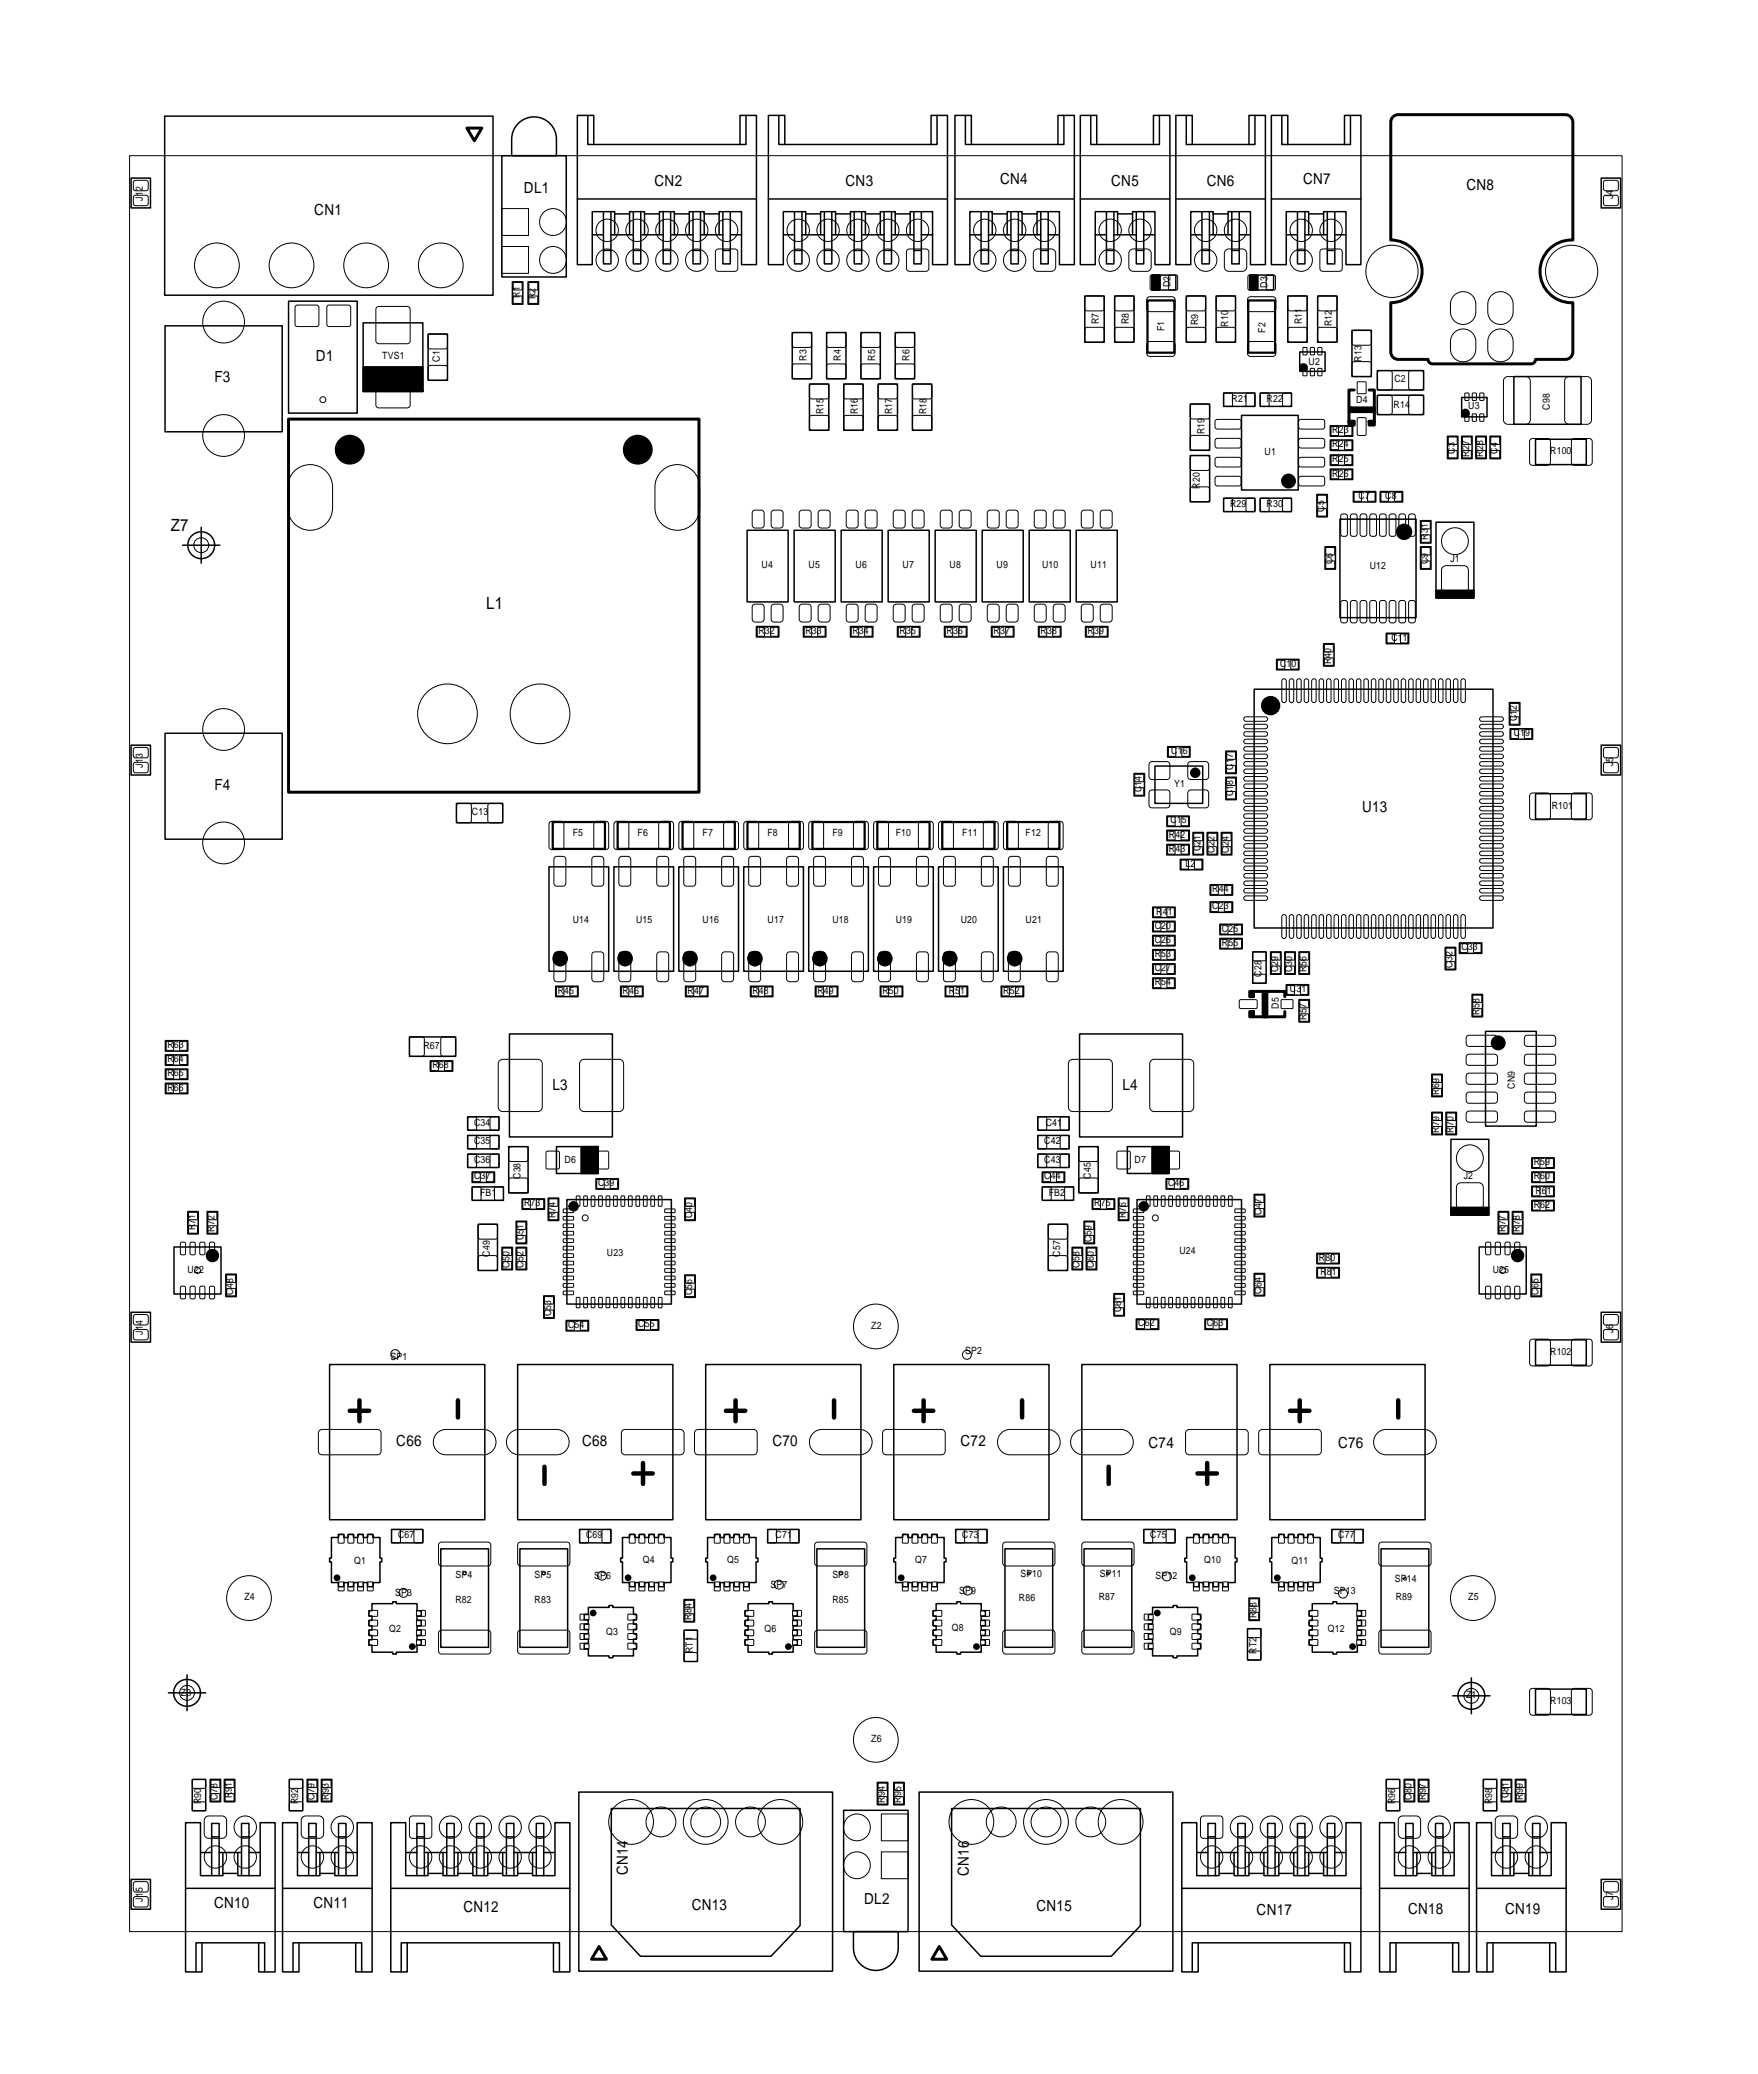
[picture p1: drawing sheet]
<svg xmlns="http://www.w3.org/2000/svg" width="118mm" height="139mm" viewBox="0 0 118 139" stroke-linecap="round" stroke-linejoin="round" font-family="sans-serif">
<defs><g id="words">
<g font-size="1.1">
<text x="11.4" y="35.6">Z7</text>
<text x="32.6" y="40.8">L1</text>
</g>
<g font-size="1">
<text x="21.1" y="14.4">CN1</text>
<text x="35.1" y="13">DL1</text>
<text x="43.9" y="12.5">CN2</text>
<text x="56.7" y="12.5">CN3</text>
<text x="67" y="12.3">CN4</text>
<text x="74.5" y="12.5">CN5</text>
<text x="80.9" y="12.5">CN6</text>
<text x="87.3" y="12.4">CN7</text>
<text x="98.3" y="12.7">CN8</text>
<text x="14.4" y="25.6">F3</text>
<text x="21.2" y="24.2">D1</text>
<text x="14.4" y="52.9">F4</text>
<text x="91.3" y="54.4">U13</text>
<text x="37" y="73">L3</text>
<text x="75.2" y="73">L4</text>
<text x="26.6" y="96.9">C66</text>
<text x="39" y="96.9">C68</text>
<text x="51.8" y="96.9">C70</text>
<text x="64.4" y="96.9">C72</text>
<text x="77" y="97.1">C74</text>
<text x="89.7" y="97">C76</text>
<text x="42.1" y="125.7" transform="rotate(-90 42.1 125.7)">CN14</text>
<text x="64.9" y="125.7" transform="rotate(-90 64.9 125.7)">CN16</text>
<text x="14.3" y="127.9">CN10</text>
<text x="21" y="127.9">CN11</text>
<text x="31" y="128.1">CN12</text>
<text x="46.3" y="128">CN13</text>
<text x="57.9" y="127.6">DL2</text>
<text x="69.4" y="128.1">CN15</text>
<text x="84.2" y="128.3">CN17</text>
<text x="94.3" y="128.3">CN18</text>
<text x="100.8" y="128.3">CN19</text>
</g>
<g font-size=".7">
<text x="9.6" y="13.4" transform="rotate(-90 9.6 13.4)">J12</text>
<text x="108.1" y="13.3" transform="rotate(-90 108.1 13.3)">J4</text>
<text x="34.8" y="19.9" transform="rotate(-90 34.8 19.9)">R1</text>
<text x="35.9" y="20" transform="rotate(-90 35.9 20)">R2</text>
<text x="73.6" y="21.7" transform="rotate(-90 73.6 21.7)">R7</text>
<text x="75.6" y="21.7" transform="rotate(-90 75.6 21.7)">R8</text>
<text x="78" y="22.2" transform="rotate(-90 78 22.2)">F1</text>
<text x="78.4" y="19.2" transform="rotate(-90 78.4 19.2)">D2</text>
<text x="80.3" y="21.8" transform="rotate(-90 80.3 21.8)">R9</text>
<text x="82.3" y="21.9" transform="rotate(-90 82.3 21.9)">R10</text>
<text x="84.8" y="22.3" transform="rotate(-90 84.8 22.3)">F2</text>
<text x="84.9" y="19.3" transform="rotate(-90 84.9 19.3)">D3</text>
<text x="87.2" y="21.7" transform="rotate(-90 87.2 21.7)">R11</text>
<text x="89.2" y="21.8" transform="rotate(-90 89.2 21.8)">R12</text>
<text x="25.6" y="24.1">TVS1</text>
<text x="29.5" y="24.2" transform="rotate(-90 29.5 24.2)">C1</text>
<text x="54" y="24.2" transform="rotate(-90 54 24.2)">R3</text>
<text x="55.2" y="27.7" transform="rotate(-90 55.2 27.7)">R15</text>
<text x="56.3" y="24.2" transform="rotate(-90 56.3 24.2)">R4</text>
<text x="57.5" y="27.7" transform="rotate(-90 57.5 27.7)">R16</text>
<text x="58.6" y="24.2" transform="rotate(-90 58.6 24.2)">R5</text>
<text x="59.8" y="27.7" transform="rotate(-90 59.8 27.7)">R17</text>
<text x="60.9" y="24.2" transform="rotate(-90 60.9 24.2)">R6</text>
<text x="62.1" y="27.7" transform="rotate(-90 62.1 27.7)">R18</text>
<text x="80.7" y="29.1" transform="rotate(-90 80.7 29.1)">R19</text>
<text x="82.5" y="26.9">R21</text>
<text x="84.9" y="26.9">R22</text>
<text x="87.7" y="24.4">U2</text>
<text x="89.3" y="30">R24</text>
<text x="89.3" y="29">R23</text>
<text x="90.9" y="27">D4</text>
<text x="91.2" y="24.2" transform="rotate(-90 91.2 24.2)">R13</text>
<text x="93.4" y="27.3">R14</text>
<text x="93.4" y="25.6">C2</text>
<text x="98.4" y="27.4">U3</text>
<text x="103.8" y="27.4" transform="rotate(-90 103.8 27.4)">C98</text>
<text x="80.4" y="32.7" transform="rotate(-90 80.4 32.7)">R20</text>
<text x="82.4" y="34">R29</text>
<text x="84.7" y="30.5">U1</text>
<text x="84.9" y="34">R30</text>
<text x="88.7" y="34.3" transform="rotate(-90 88.7 34.3)">C5</text>
<text x="89.3" y="31">R25</text>
<text x="89.3" y="31.9">R26</text>
<text x="91" y="33.4">C7</text>
<text x="92.8" y="33.4">C8</text>
<text x="97.5" y="30.4" transform="rotate(-90 97.5 30.4)">C3</text>
<text x="98.4" y="30.6" transform="rotate(-90 98.4 30.6)">R27</text>
<text x="99.4" y="30.6" transform="rotate(-90 99.4 30.6)">R28</text>
<text x="100.3" y="30.4" transform="rotate(-90 100.3 30.4)">C4</text>
<text x="103.9" y="30.4">R100</text>
<text x="51" y="38.1">U4</text>
<text x="54.2" y="38.1">U5</text>
<text x="57.3" y="38.1">U6</text>
<text x="60.5" y="38.1">U7</text>
<text x="63.6" y="38.1">U8</text>
<text x="66.8" y="38.1">U9</text>
<text x="69.8" y="38.1">U10</text>
<text x="73.1" y="38.1">U11</text>
<text x="89.3" y="37.8" transform="rotate(-90 89.3 37.8)">C6</text>
<text x="91.8" y="38.1">U12</text>
<text x="95.7" y="37.8" transform="rotate(-90 95.7 37.8)">C9</text>
<text x="95.7" y="36.2" transform="rotate(-90 95.7 36.2)">R31</text>
<text x="97.2" y="37.7">J1</text>
<text x="50.8" y="42.5">R32</text>
<text x="54" y="42.5">R33</text>
<text x="57.1" y="42.5">R34</text>
<text x="60.3" y="42.5">R35</text>
<text x="63.4" y="42.5">R36</text>
<text x="66.6" y="42.5">R37</text>
<text x="69.7" y="42.5">R38</text>
<text x="72.9" y="42.5">R39</text>
<text x="85.8" y="44.7">C10</text>
<text x="89.2" y="44.5" transform="rotate(-90 89.2 44.5)">R40</text>
<text x="93.2" y="42.9">C11</text>
<text x="9.6" y="51.4" transform="rotate(-90 9.6 51.4)">J13</text>
<text x="76.5" y="53.1" transform="rotate(-90 76.5 53.1)">C14</text>
<text x="78.5" y="50.5">C16</text>
<text x="78.7" y="52.7">Y1</text>
<text x="82.6" y="53.3" transform="rotate(-90 82.6 53.3)">C18</text>
<text x="82.6" y="51.6" transform="rotate(-90 82.6 51.6)">C17</text>
<text x="101.4" y="49.3">C19</text>
<text x="101.6" y="48.3" transform="rotate(-90 101.6 48.3)">C12</text>
<text x="108.1" y="51.3" transform="rotate(-90 108.1 51.3)">J5</text>
<text x="31.6" y="54.6">C13</text>
<text x="38.4" y="56">F5</text>
<text x="42.7" y="56">F6</text>
<text x="47.1" y="56">F7</text>
<text x="51.4" y="56">F8</text>
<text x="55.8" y="56">F9</text>
<text x="60" y="56">F10</text>
<text x="64.5" y="56">F11</text>
<text x="68.7" y="56">F12</text>
<text x="78.3" y="56.1">R42</text>
<text x="78.3" y="57.1">R43</text>
<text x="78.4" y="55.2">C15</text>
<text x="79.4" y="58.1">L2</text>
<text x="80.4" y="57" transform="rotate(-90 80.4 57)">C21</text>
<text x="81.2" y="59.8">R44</text>
<text x="81.4" y="57.1" transform="rotate(-90 81.4 57.1)">C22</text>
<text x="82.3" y="57.1" transform="rotate(-90 82.3 57.1)">C24</text>
<text x="104" y="54.2">R101</text>
<text x="38.4" y="61.9">U14</text>
<text x="42.6" y="61.9">U15</text>
<text x="47.1" y="61.9">U16</text>
<text x="51.4" y="61.9">U17</text>
<text x="55.8" y="61.9">U18</text>
<text x="60" y="61.9">U19</text>
<text x="64.4" y="61.9">U20</text>
<text x="68.7" y="61.9">U21</text>
<text x="77.4" y="65.1">C27</text>
<text x="77.4" y="64.1">R53</text>
<text x="77.4" y="63.2">C26</text>
<text x="77.4" y="62.2">C20</text>
<text x="77.5" y="61.3">R41</text>
<text x="81.2" y="60.9">C23</text>
<text x="81.9" y="62.4">C25</text>
<text x="81.9" y="63.4">R55</text>
<text x="84.5" y="65.4" transform="rotate(-90 84.5 65.4)">C28</text>
<text x="85.6" y="65.1" transform="rotate(-90 85.6 65.1)">C29</text>
<text x="86.6" y="65.1" transform="rotate(-90 86.6 65.1)">C30</text>
<text x="87.5" y="65.1" transform="rotate(-90 87.5 65.1)">R56</text>
<text x="97.3" y="64.8" transform="rotate(-90 97.3 64.8)">C32</text>
<text x="97.9" y="63.7">C33</text>
<text x="11.2" y="70.2">R63</text>
<text x="11.2" y="71.2">R64</text>
<text x="28.4" y="70.3">R67</text>
<text x="29" y="71.6">R68</text>
<text x="37.4" y="66.6">R45</text>
<text x="41.7" y="66.6">R46</text>
<text x="46.1" y="66.6">R47</text>
<text x="50.4" y="66.6">R48</text>
<text x="54.8" y="66.6">R49</text>
<text x="59.1" y="66.6">R50</text>
<text x="63.6" y="66.6">R51</text>
<text x="67.2" y="66.6">R52</text>
<text x="77.4" y="66">R54</text>
<text x="85.7" y="67.6" transform="rotate(-90 85.7 67.6)">D5</text>
<text x="86.4" y="66.5">C31</text>
<text x="87.5" y="68.3" transform="rotate(-90 87.5 68.3)">R57</text>
<text x="99.1" y="68" transform="rotate(-90 99.1 68)">R58</text>
<text x="11.2" y="73.1">R66</text>
<text x="11.2" y="72.1">R65</text>
<text x="31.8" y="76.7">C35</text>
<text x="31.8" y="77.9">C36</text>
<text x="31.8" y="75.4">C34</text>
<text x="37.8" y="77.9">D6</text>
<text x="70" y="76.7">C42</text>
<text x="70" y="77.9">C43</text>
<text x="70.1" y="75.4">C41</text>
<text x="76" y="77.9">D7</text>
<text x="96.4" y="75.9" transform="rotate(-90 96.4 75.9)">R79</text>
<text x="96.4" y="73.3" transform="rotate(-90 96.4 73.3)">R69</text>
<text x="97.4" y="75.9" transform="rotate(-90 97.4 75.9)">R70</text>
<text x="101.5" y="72.9" transform="rotate(-90 101.5 72.9)">CN9</text>
<text x="13.1" y="82.4" transform="rotate(-90 13.1 82.4)">R71</text>
<text x="14.4" y="82.5" transform="rotate(-90 14.4 82.5)">R72</text>
<text x="31.8" y="79">C37</text>
<text x="32.2" y="80.1">FB1</text>
<text x="34.9" y="79" transform="rotate(-90 34.9 79)">C38</text>
<text x="35.1" y="83.1" transform="rotate(-90 35.1 83.1)">C51</text>
<text x="35.1" y="80.8">R73</text>
<text x="37.2" y="81.6" transform="rotate(-90 37.2 81.6)">R74</text>
<text x="40.1" y="79.5">C39</text>
<text x="46.4" y="81.6" transform="rotate(-90 46.4 81.6)">C40</text>
<text x="70" y="79">C44</text>
<text x="70.3" y="80.1">FB2</text>
<text x="73.1" y="79" transform="rotate(-90 73.1 79)">C45</text>
<text x="73.1" y="83.2" transform="rotate(-90 73.1 83.2)">C59</text>
<text x="73.3" y="80.8">R75</text>
<text x="75.4" y="81.6" transform="rotate(-90 75.4 81.6)">R76</text>
<text x="78.3" y="79.5">C46</text>
<text x="84.5" y="81.4" transform="rotate(-90 84.5 81.4)">C47</text>
<text x="98.1" y="79">J2</text>
<text x="100.9" y="82.5" transform="rotate(-90 100.9 82.5)">R77</text>
<text x="101.8" y="82.5" transform="rotate(-90 101.8 82.5)">R78</text>
<text x="102.8" y="78.1">R59</text>
<text x="102.8" y="79">R60</text>
<text x="102.8" y="80.9">R62</text>
<text x="102.9" y="80">R61</text>
<text x="9.6" y="89.4" transform="rotate(-90 9.6 89.4)">J14</text>
<text x="12.6" y="85.3">U22</text>
<text x="15.6" y="86.7" transform="rotate(-90 15.6 86.7)">C48</text>
<text x="32.8" y="84.2" transform="rotate(-90 32.8 84.2)">C49</text>
<text x="34.1" y="84.9" transform="rotate(-90 34.1 84.9)">C50</text>
<text x="35.1" y="84.9" transform="rotate(-90 35.1 84.9)">C52</text>
<text x="36.9" y="88.2" transform="rotate(-90 36.9 88.2)">C53</text>
<text x="38.1" y="89">C54</text>
<text x="40.7" y="84.2">U23</text>
<text x="42.8" y="88.9">C55</text>
<text x="46.4" y="86.8" transform="rotate(-90 46.4 86.8)">C56</text>
<text x="58.4" y="89">Z2</text>
<text x="71" y="84.2" transform="rotate(-90 71 84.2)">C57</text>
<text x="72.3" y="84.9" transform="rotate(-90 72.3 84.9)">C58</text>
<text x="73.3" y="84.9" transform="rotate(-90 73.3 84.9)">C60</text>
<text x="75.1" y="87.9" transform="rotate(-90 75.1 87.9)">C61</text>
<text x="76.3" y="88.9">C62</text>
<text x="79" y="84">U24</text>
<text x="80.9" y="88.9">C63</text>
<text x="84.5" y="86.7" transform="rotate(-90 84.5 86.7)">C64</text>
<text x="88.4" y="84.5">R80</text>
<text x="88.5" y="85.4">R81</text>
<text x="100" y="85.3">U25</text>
<text x="103.1" y="86.7" transform="rotate(-90 103.1 86.7)">C65</text>
<text x="108.1" y="89.3" transform="rotate(-90 108.1 89.3)">J6</text>
<text x="26.2" y="91.1">SP1</text>
<text x="64.7" y="90.7">SP2</text>
<text x="103.9" y="90.8">R102</text>
<text x="16.4" y="107.2">Z4</text>
<text x="23.7" y="104.8">Q1</text>
<text x="26.5" y="106.9">SP3</text>
<text x="26.7" y="103.1">C67</text>
<text x="30.5" y="105.7">SP4</text>
<text x="30.5" y="107.4">R82</text>
<text x="35.8" y="105.7">SP5</text>
<text x="35.8" y="107.4">R83</text>
<text x="39.3" y="103.1">C69</text>
<text x="39.8" y="105.8">SP6</text>
<text x="43.1" y="104.7">Q4</text>
<text x="48.7" y="104.7">Q5</text>
<text x="51.6" y="106.4">SP7</text>
<text x="52" y="103.1">C71</text>
<text x="55.8" y="105.7">SP8</text>
<text x="55.8" y="107.4">R85</text>
<text x="61.3" y="104.7">Q7</text>
<text x="64.3" y="106.8">SP9</text>
<text x="64.5" y="103.1">C73</text>
<text x="68.3" y="107.3">R86</text>
<text x="68.4" y="105.7">SP10</text>
<text x="73.6" y="107.2">R87</text>
<text x="73.7" y="105.7">SP11</text>
<text x="77.1" y="103.1">C75</text>
<text x="77.4" y="105.8">SP12</text>
<text x="80.7" y="104.7">Q10</text>
<text x="86.5" y="104.8">Q11</text>
<text x="89.4" y="106.8">SP13</text>
<text x="89.7" y="103.1">C77</text>
<text x="93.5" y="106">SP14</text>
<text x="93.5" y="107.2">R89</text>
<text x="98.4" y="107.2">Z5</text>
<text x="12.1" y="113.6">Z3</text>
<text x="26.1" y="109.3">Q2</text>
<text x="40.6" y="109.5">Q3</text>
<text x="46.3" y="108.5" transform="rotate(-90 46.3 108.5)">R84</text>
<text x="46.4" y="110.8" transform="rotate(-90 46.4 110.8)">RT1</text>
<text x="51.2" y="109.3">Q6</text>
<text x="63.8" y="109.3">Q8</text>
<text x="78.4" y="109.6">Q9</text>
<text x="84.2" y="110.8" transform="rotate(-90 84.2 110.8)">RT2</text>
<text x="84.2" y="108.4" transform="rotate(-90 84.2 108.4)">R88</text>
<text x="89" y="109.3">Q12</text>
<text x="98.2" y="113.8">Z1</text>
<text x="58.4" y="116.7">Z6</text>
<text x="103.9" y="114.2">R103</text>
<text x="13.5" y="120.9" transform="rotate(-90 13.5 120.9)">R90</text>
<text x="14.6" y="120.6" transform="rotate(-90 14.6 120.6)">C78</text>
<text x="15.5" y="120.5" transform="rotate(-90 15.5 120.5)">R91</text>
<text x="20" y="120.9" transform="rotate(-90 20 120.9)">R92</text>
<text x="21.1" y="120.6" transform="rotate(-90 21.1 120.6)">C79</text>
<text x="22" y="120.6" transform="rotate(-90 22 120.6)">R93</text>
<text x="59.3" y="120.8" transform="rotate(-90 59.3 120.8)">R94</text>
<text x="60.4" y="120.8" transform="rotate(-90 60.4 120.8)">R95</text>
<text x="93.5" y="120.9" transform="rotate(-90 93.5 120.9)">R96</text>
<text x="94.6" y="120.6" transform="rotate(-90 94.6 120.6)">C80</text>
<text x="95.5" y="120.6" transform="rotate(-90 95.5 120.6)">R97</text>
<text x="100" y="120.9" transform="rotate(-90 100 120.9)">R98</text>
<text x="101.1" y="120.5" transform="rotate(-90 101.1 120.5)">C81</text>
<text x="102" y="120.6" transform="rotate(-90 102 120.6)">R99</text>
<text x="9.6" y="127.4" transform="rotate(-90 9.6 127.4)">J15</text>
<text x="108.1" y="127.3" transform="rotate(-90 108.1 127.3)">J7</text>
</g>
</g></defs>
<g fill="none" stroke="#000" stroke-width=".07">
<path d="M8.7 10.4h100v119h-100zM9 13.1h.9v.6h-.9zM9 12.1h.9v.6h-.9zM33.6 16.5h1.8v1.8h-1.8zM33.6 14h1.8v1.8h-1.8zM34.4 18.9h.6v.5h-.6zM34.4 19.8h.6v.5h-.6zM35.4 18.9h.6v.5h-.6zM35.4 19.8h.6v.5h-.6zM48 16.7h1.4v1.4h-1.4zM60.8 16.7h1.4v1.4h-1.4zM69.4 16.7h1l.3 .1v1.1l-.1 .2-1.1 .1-.2-.2-.1-1z"/>
<path d="M72.7 19.9h1.2v.9h-1.2zM74.7 19.9h1.2v.9h-1.2zM75.8 16.7h1l.3 .1v1.1l-.1 .2-1.1 .1-.2-.2-.1-1zM76.9 19.9h1.8v.9h-1.8zM77.1 18.5h.6v.9h-.6zM78.3 18.5h.6v.9h-.6zM79.5 19.9h1.2v.9h-1.2zM81.5 19.9h1.2v.9h-1.2zM82.2 16.7h1l.3 .1v1.1l-.1 .2-1.1 .1-.2-.2-.1-1zM83.6 18.5h.6v.9h-.6zM83.6 19.9h1.8v.9h-1.8zM84.9 18.5h.5v.9h-.5z"/>
<path d="M86.3 19.9h1.2v.9h-1.2zM88.3 19.9h1.2v.9h-1.2zM88.5 16.7h1.4v1.4h-1.4zM97.4 19.8a.85 .85 0 0 1 1-.2 .85 .85 0 0 1 .5 .8 1.01 1.01 0 0 1-.9 1.3 .85 .85 0 0 1-.8-.8v-.8zM99.9 19.8a.85 .85 0 0 1 1-.2 .85 .85 0 0 1 .5 .8 1.01 1.01 0 0 1-.9 1.3 .85 .85 0 0 1-.8-.8v-.8zM107.5 13.1h.9v.6h-.9zM107.5 12.1h.9v.6h-.9zM19.6 31.7a1.5 1.5 0 0 1 1.6-.5 1.5 1.5 0 0 1 1.1 1.4v1.4a1.5 1.5 0 0 1-1.5 1.5 1.5 1.5 0 0 1-1.5-1.5v-1.4l.1-.4zM19.8 20.5h1.5v1.3h-1.5zM21.9 20.5h1.6v1.3h-1.6zM25.2 20.6h2.2v2.4h-2.2zM25.2 24.9h2.2v2.4h-2.2z"/>
<path d="M28.7 24.5h1.2v.9h-1.2zM28.7 22.4h1.2v.9h-1.2zM44.2 31.7a1.5 1.5 0 0 1 1.6-.5 1.5 1.5 0 0 1 1.1 1.4v1.4a1.5 1.5 0 0 1-1.5 1.5 1.5 1.5 0 0 1-1.5-1.5v-1.4l.1-.4zM50.5 34.2h.6v1.1h-.6zM51.7 34.2h.7v1.1h-.7zM53.1 24.4h1.2v.9h-1.2zM53.1 22.3h1.2v.9h-1.2zM53.6 34.2h.7v1.1h-.7zM54.3 27.9h1.2v.9h-1.2zM54.3 25.8h1.2v.9h-1.2zM54.9 34.2h.7v1.1h-.7zM55.4 24.4h1.2v.9h-1.2z"/>
<path d="M55.4 22.3h1.2v.9h-1.2zM56.6 27.9h1.2v.9h-1.2zM56.6 25.8h1.2v.9h-1.2zM56.8 34.2h.6v1.1h-.6zM57.7 24.4h1.2v.9h-1.2zM57.7 22.3h1.2v.9h-1.2zM58 34.2h.7v1.1h-.7zM58.9 27.9h1.2v.9h-1.2zM58.9 25.8h1.2v.9h-1.2zM59.9 34.2h.7v1.1h-.7zM60 24.4h1.2v.9h-1.2zM60 22.3h1.2v.9h-1.2z"/>
<path d="M61.2 34.2h.7v1.1h-.7zM61.2 27.9h1.2v.9h-1.2zM61.2 25.8h1.2v.9h-1.2zM63.1 34.2h.6v1.1h-.6zM64.3 34.2h.7v1.1h-.7zM66.2 34.2h.7v1.1h-.7zM67.5 34.2h.7v1.1h-.7zM69.4 34.2h.6v1.1h-.6zM70.6 34.2h.7v1.1h-.7zM72.5 34.2h.7v1.1h-.7zM72.7 22h1.2v.9h-1.2zM73.8 34.2h.7v1.1h-.7z"/>
<path d="M74.7 22h1.2v.9h-1.2zM76.9 22.9h1.8v.9h-1.8zM79.5 22h1.2v.9h-1.2zM79.8 30.6h1.2v.9h-1.2zM79.8 32.7h1.2v.9h-1.2zM79.8 29.2h1.2v.9h-1.2zM79.8 27.1h1.2v.9h-1.2zM81.5 28.1h1.5l.2 .2v.3l-.2 .2h-1.4l-.2-.2zM81.5 29.4h1.5l.2 .1v.4l-.2 .1h-1.4l-.2-.1zM81.5 30.7l1.5-.1 .2 .2v.3l-.2 .2h-1.4l-.2-.2zM81.5 32l1.5-.1 .2 .2v.3l-.2 .2h-1.4l-.2-.2zM81.5 22h1.2v.9h-1.2z"/>
<path d="M82 26.4h.6v.8h-.6zM82 33.4h.6v.9h-.6zM83.5 26.4h.6v.8h-.6zM83.5 33.4h.6v.9h-.6zM83.6 22.9h1.8v.9h-1.8zM84.5 33.4h.5v.9h-.5zM84.5 26.4h.5v.8h-.5zM86 33.4h.5v.9h-.5zM86 26.4h.5v.8h-.5zM86.3 22h1.2v.9h-1.2zM87.1 32l1.5-.1 .2 .2v.3l-.2 .2h-1.4l-.2-.2zM87.1 30.7l1.5-.1 .2 .2v.3l-.2 .2h-1.4l-.2-.2z"/>
<path d="M87.1 29.4h1.5l.2 .1v.4l-.2 .1h-1.4l-.2-.1zM87.1 28.1h1.5l.2 .2v.3l-.2 .2h-1.4l-.2-.2zM87.3 24.7h.3v.5h-.3zM87.3 23.3h.3v.5h-.3zM87.8 24.7h.3v.5h-.3zM87.8 23.3h.3v.5h-.3zM88.3 33.2h.6v.5h-.6zM88.3 34.1h.6v.5h-.6zM88.3 24.7h.3v.5h-.3zM88.3 23.3h.3v.5h-.3zM88.3 22h1.2v.9h-1.2zM88.8 36.7h.6v.5h-.6z"/>
<path d="M88.8 37.6h.6v.5h-.6zM89.2 29.5h.5v.6h-.5zM89.2 28.6h.5v.6h-.5zM89.2 30.5h.5v.6h-.5zM89.2 31.5h.5v.6h-.5zM89.9 34.5l.2-.1 .2 .2v1.2l-.2 .1h-.2l-.1-.1zM90.1 29.5h.5v.6h-.5zM90.1 28.6h.5v.6h-.5zM90.1 30.5h.5v.6h-.5zM90.1 31.5h.5v.6h-.5zM90.5 34.5l.3-.1 .1 .2v1.2l-.1 .1h-.3v-.1zM90.6 22.2h1.2v.9h-1.2z"/>
<path d="M90.6 24.3h1.2v.9h-1.2zM90.7 33h.5v.6h-.5zM90.9 25.6h.6v.8h-.6zM91 28h.5v1.2h-.5zM91.2 34.5l.2-.1 .2 .2v1.2l-.2 .1h-.2l-.1-.1zM91.6 33h.5v.6h-.5zM91.8 34.5l.3-.1 .1 .2v1.2l-.1 .1h-.3v-.1zM92.3 24.9h.9v1.2h-.9zM92.3 26.5h.9v1.2h-.9zM92.5 34.5l.2-.1 .2 .2v1.2l-.2 .1h-.2l-.1-.1zM92.5 33h.5v.6h-.5zM93.1 34.5l.3-.1 .1 .2v1.2l-.1 .1h-.3v-.1z"/>
<path d="M93.4 33h.5v.6h-.5zM93.8 34.5l.2-.1 .2 .2v1.2l-.2 .1h-.2l-.1-.1zM94.4 34.5l.3-.1 .1 .2v1.2l-.1 .1h-.3v-.1zM94.4 24.9h.9v1.2h-.9zM94.4 26.5h.9v1.2h-.9zM95.2 35.9h.6v.4h-.6zM95.2 35h.6v.4h-.6zM95.2 37.6h.6v.5h-.6zM95.2 36.7h.6v.5h-.6zM96.6 38.1l.3-.2h1.3l.2 .3-.1 1.4-.2 .1h-1.4l-.1-.3zM97 30.2h.6v.5h-.6zM97 29.3h.6v.5h-.6z"/>
<path d="M97.4 22.3a.85 .85 0 0 1 1-.2 .85 .85 0 0 1 .5 .8 1.01 1.01 0 0 1-.9 1.3 .85 .85 0 0 1-.8-.8v-.8zM98 29.3h.6v.5h-.6zM98 30.2h.6v.5h-.6zM98.2 27.7h.2v.5h-.2zM98.2 26.3h.2v.5h-.2zM98.7 27.7h.2v.5h-.2zM98.7 26.3h.2v.5h-.2zM98.9 29.3h.6v.5h-.6zM98.9 30.2h.6v.5h-.6zM99.2 27.7h.2v.5h-.2zM99.2 26.3h.2v.5h-.2zM99.9 30.2h.6v.5h-.6z"/>
<path d="M99.9 29.3h.6v.5h-.6zM99.9 22.3a.85 .85 0 0 1 1-.2 .85 .85 0 0 1 .5 .8 1.01 1.01 0 0 1-.9 1.3 .85 .85 0 0 1-.8-.8v-.8zM100.8 25.4l.2-.2h1.2l.3 .2v2.7l-.1 .3h-1.4l-.2-.1zM102.5 29.4h1.3v1.7h-1.3zM105 25.3l1.3-.1 .3 .2v2.7l-.1 .3h-1.4l-.2-.1-.1-2.8zM105.3 29.4h1.3v1.7h-1.3zM9 51.1h.9v.6h-.9zM9 50.1h.9v.6h-.9zM30.6 53.9h.9v1.2h-.9zM32.7 53.9h.9v1.2h-.9zM36.8 55.1h.9v1.8h-.9zM37.2 57.4h.5l.2 .2v1.6l-.2 .2h-.4l-.2-.2z"/>
<path d="M39.7 57.4h.6l.2 .2v1.6l-.2 .2h-.4l-.2-.2zM39.8 55.1h.9v1.8h-.9zM41.2 55.1h.9v1.8h-.9zM41.5 57.4h.6l.2 .2v1.6l-.2 .2h-.4l-.2-.2zM44.1 57.4h.5l.2 .2v1.6l-.2 .2h-.4l-.2-.2zM44.2 55.1h.9v1.8h-.9zM45.5 55.1h.9v1.8h-.9zM45.9 57.4h.5l.2 .2v1.6l-.2 .2h-.4l-.2-.2zM48.4 57.4h.6l.2 .2v1.6l-.2 .2h-.4l-.2-.2zM48.5 55.1h.9v1.8h-.9zM49.9 55.1h.9v1.8h-.9zM50.2 57.4h.6l.2 .2v1.6l-.2 .2h-.4l-.2-.2z"/>
<path d="M50.5 40.5h.6v1.1h-.6zM50.7 42h.5v.6h-.5zM51.6 42h.5v.6h-.5zM51.7 40.5h.7v1.1h-.7zM52.8 57.4h.5l.2 .2v1.6l-.2 .2h-.4l-.2-.2zM52.9 55.1h.9v1.8h-.9zM53.6 40.5h.7v1.1h-.7zM53.9 42h.5v.6h-.5zM54.2 55.1h.9v1.8h-.9zM54.6 57.4h.5l.2 .2v1.6l-.2 .2h-.4l-.2-.2zM54.8 42h.5v.6h-.5zM54.9 40.5h.7v1.1h-.7z"/>
<path d="M56.8 40.5h.6v1.1h-.6zM57 42h.5v.6h-.5zM57.1 57.4h.6l.2 .2v1.6l-.2 .2h-.4l-.2-.2zM57.2 55.1h.9v1.8h-.9zM57.9 42h.5v.6h-.5zM58 40.5h.7v1.1h-.7zM58.6 55.1h.9v1.8h-.9zM58.9 57.4h.6l.2 .2v1.6l-.2 .2h-.4l-.2-.2zM59.9 40.5h.7v1.1h-.7zM60.2 42h.5v.6h-.5zM61.1 42h.5v.6h-.5zM61.2 40.5h.7v1.1h-.7z"/>
<path d="M61.5 57.4h.5l.2 .2v1.6l-.2 .2h-.4l-.2-.2zM61.6 55.1h.9v1.8h-.9zM62.9 55.1h.9v1.8h-.9zM63.1 40.5h.6v1.1h-.6zM63.3 57.4h.5l.2 .2v1.6l-.2 .2h-.4l-.2-.2zM63.3 42h.5v.6h-.5zM64.2 42h.5v.6h-.5zM64.3 40.5h.7v1.1h-.7zM65.8 57.4h.6l.2 .2v1.6l-.2 .2h-.4l-.2-.2zM65.9 55.1h.9v1.8h-.9zM66.2 40.5h.7v1.1h-.7zM66.5 42h.5v.6h-.5z"/>
<path d="M67.3 55.1h.9v1.8h-.9zM67.4 42h.5v.6h-.5zM67.5 40.5h.7v1.1h-.7zM67.6 57.4h.6l.2 .2v1.6l-.2 .2h-.4l-.2-.2zM69.4 40.5h.6v1.1h-.6zM69.6 42h.5v.6h-.5zM70.2 57.4h.5l.2 .2v1.6l-.2 .2h-.4l-.2-.2zM70.3 55.1h.9v1.8h-.9zM70.5 42h.5v.6h-.5zM70.6 40.5h.7v1.1h-.7zM72.5 40.5h.7v1.1h-.7zM72.8 42h.5v.6h-.5z"/>
<path d="M73.7 42h.5v.6h-.5zM73.8 40.5h.7v1.1h-.7zM76 51.9h.6v.5h-.6zM76 52.8h.6v.5h-.6zM77 51.1h1.3v1.1h-1.3zM77 53h1.3v1.1h-1.3zM78.2 54.7h.5v.6h-.5zM78.2 55.7h.5v.6h-.5zM78.2 56.6h.5v.6h-.5zM78.3 50.1h.5v.6h-.5zM79.1 54.7h.5v.6h-.5zM79.1 55.7h.5v.6h-.5z"/>
<path d="M79.1 56.6h.5v.6h-.5zM79.1 57.6h.5v.6h-.5zM79.2 50.1h.5v.6h-.5zM79.6 51.1h1.3v1.1h-1.3zM79.6 53h1.3v1.1h-1.3zM80 56.7h.6v.5h-.6zM80 55.8h.6v.5h-.6zM80 57.6h.5v.6h-.5zM80.9 56.7h.6v.5h-.6zM80.9 55.8h.6v.5h-.6zM81.1 59.3h.5v.6h-.5zM81.9 56.7h.6v.5h-.6z"/>
<path d="M81.9 55.8h.6v.5h-.6zM82 59.3h.5v.6h-.5zM82.2 50.4h.6v.5h-.6zM82.2 51.3h.6v.5h-.6zM82.2 52.1h.6v.5h-.6zM82.2 53h.6v.5h-.6zM83.4 48.1l1.4-.1 .1 .2-.1 .1h-1.3h-.1zM83.4 48.6l1.4-.1 .1 .2-.1 .1h-1.3l-.2-.1zM83.4 49.1l1.4-.1 .1 .2-.1 .1h-1.3l-.2-.1zM83.4 49.6l1.4-.1 .1 .2-.1 .1h-1.3h-.1zM83.4 50.1l1.4-.1 .1 .2-.1 .1h-1.3l-.2-.1zM83.4 50.6l1.4-.1 .1 .2-.1 .1h-1.3h-.1z"/>
<path d="M83.4 51.1l1.4-.1 .1 .2-.1 .1h-1.3h-.1zM83.4 51.6l1.4-.1 .1 .2-.1 .1h-1.3h-.1zM83.4 52.1l1.4-.1 .1 .2-.1 .1h-1.3l-.2-.1zM83.4 52.6l1.4-.1 .1 .2-.1 .1h-1.3l-.2-.1zM83.4 53.1l1.4-.1 .1 .2-.1 .1h-1.3h-.1zM83.4 53.6l1.4-.1 .1 .2-.1 .1h-1.3h-.1zM83.4 54.1l1.4-.1 .1 .2-.1 .1h-1.3h-.1zM83.4 54.6l1.4-.1 .1 .2-.1 .1h-1.3l-.2-.1zM83.4 55.1l1.4-.1 .1 .2-.1 .1h-1.3h-.1zM83.4 55.6l1.4-.1 .1 .2-.1 .1h-1.3l-.2-.1zM83.4 56.1l1.4-.1 .1 .2-.1 .1h-1.3l-.2-.1zM83.4 56.6l1.4-.1 .1 .2-.1 .1h-1.3h-.1z"/>
<path d="M83.4 57.1l1.4-.1 .1 .2-.1 .1h-1.3l-.2-.1zM83.4 57.6l1.4-.1 .1 .2-.1 .1h-1.3h-.1zM83.4 58.1l1.4-.1 .1 .2-.1 .1h-1.3l-.2-.1zM83.4 58.6l1.4-.1 .1 .2-.1 .1h-1.3h-.1zM83.4 59.1l1.4-.1 .1 .2-.1 .1h-1.3l-.2-.1zM83.4 59.6l1.4-.1 .1 .2-.1 .1h-1.3l-.2-.1zM85.6 44.2h.5v.6h-.5zM85.9 45.5h.1l.2 .1v1.3l-.2 .2-.1-.2zM86.4 45.5h.2l.1 .1v1.3l-.2 .2-.1-.2zM86.5 44.2h.5v.6h-.5zM86.9 45.5h.1l.2 .1v1.3l-.2 .2-.1-.2zM87.4 45.5h.2l.1 .1v1.3l-.2 .2-.1-.2z"/>
<path d="M87.9 45.5h.2l.1 .1v1.3l-.2 .2-.1-.2zM88.4 45.5h.2l.1 .1v1.3l-.2 .2-.1-.2zM88.7 43.2h.6v.5h-.6zM88.7 44.1h.6v.5h-.6zM88.9 45.5h.2l.1 .1v1.3l-.2 .2-.1-.2zM89.4 45.5h.1l.2 .1v1.3l-.2 .2-.1-.2zM89.9 40.3l.2-.1 .2 .2v1.2l-.2 .1h-.2l-.1-.1zM89.9 45.5h.2l.1 .1v1.3l-.2 .2-.1-.2zM90.4 45.5h.2l.1 .1v1.3l-.2 .2-.1-.2zM90.5 40.3l.3-.1 .1 .2v1.2l-.1 .1h-.3v-.1zM90.9 45.5h.2l.1 .1v1.3l-.2 .2-.1-.2zM91.2 40.3l.2-.1 .2 .2v1.2l-.2 .1h-.2l-.1-.1z"/>
<path d="M91.4 45.5h.2l.1 .1v1.3l-.2 .2-.1-.2zM91.8 40.3l.3-.1 .1 .2v1.2l-.1 .1h-.3v-.1zM91.9 45.5h.1l.2 .1v1.3l-.2 .2-.1-.2zM92.4 45.5h.2l.1 .1v1.3l-.2 .2-.1-.2zM92.5 40.3l.2-.1 .2 .2v1.2l-.2 .1h-.2l-.1-.1zM92.9 45.5h.1l.2 .1v1.3l-.2 .2-.1-.2zM92.9 42.5h.5v.6h-.5zM93.1 40.3l.3-.1 .1 .2v1.2l-.1 .1h-.3v-.1zM93.4 45.5h.2l.1 .1v1.3l-.2 .2-.1-.2zM93.8 40.3l.2-.1 .2 .2v1.2l-.2 .1h-.2l-.1-.1zM93.8 42.5h.5v.6h-.5zM93.9 45.5h.2l.1 .1v1.3l-.2 .2-.1-.2z"/>
<path d="M94.4 40.3l.3-.1 .1 .2v1.2l-.1 .1h-.3v-.1zM94.4 45.5h.2l.1 .1v1.3l-.2 .2-.1-.2zM94.9 45.5h.2l.1 .1v1.3l-.2 .2-.1-.2zM95.4 45.5h.1l.2 .1v1.3l-.2 .2-.1-.2zM95.9 45.5h.2l.1 .1v1.3l-.2 .2-.1-.2zM96.4 45.5h.1l.2 .1v1.3l-.2 .2-.1-.2zM96.9 45.5h.2l.1 .1v1.3l-.2 .2-.1-.2zM97.4 45.5h.2l.1 .1v1.3l-.2 .2-.1-.2zM97.9 45.5h.2l.1 .1v1.3l-.2 .2-.1-.2zM99.2 59.6l1.4-.1 .1 .2-.1 .1h-1.3l-.2-.1zM99.2 59.1l1.4-.1 .1 .2-.1 .1h-1.3l-.2-.1zM99.2 58.6l1.4-.1 .1 .2-.1 .1h-1.3l-.2-.1z"/>
<path d="M99.2 58.1l1.4-.1 .1 .2-.1 .1h-1.3l-.2-.1zM99.2 57.6l1.4-.1 .1 .2-.1 .1h-1.3l-.2-.1zM99.2 57.1l1.4-.1 .1 .2-.1 .1h-1.3l-.2-.1zM99.2 56.6l1.4-.1 .1 .2-.1 .1h-1.3h-.1zM99.2 56.1l1.4-.1 .1 .2-.1 .1h-1.3l-.2-.1zM99.2 55.6l1.4-.1 .1 .2-.1 .1h-1.3l-.2-.1zM99.2 55.1l1.4-.1 .1 .2-.1 .1h-1.3l-.2-.1zM99.2 54.6l1.4-.1 .1 .2-.1 .1h-1.3l-.2-.1zM99.2 54.1l1.4-.1 .1 .2-.1 .1h-1.3l-.2-.1zM99.2 53.6l1.4-.1 .1 .2-.1 .1h-1.3l-.2-.1zM99.2 53.1l1.4-.1 .1 .2-.1 .1h-1.3l-.2-.1zM99.2 52.6l1.4-.1 .1 .2-.1 .1h-1.3l-.2-.1z"/>
<path d="M99.2 52.1l1.4-.1 .1 .2-.1 .1h-1.3l-.2-.1zM99.2 51.6l1.4-.1 .1 .2-.1 .1h-1.3l-.2-.1zM99.2 51.1l1.4-.1 .1 .2-.1 .1h-1.3l-.2-.1zM99.2 50.6l1.4-.1 .1 .2-.1 .1h-1.3l-.2-.1zM99.2 50.1l1.4-.1 .1 .2-.1 .1h-1.3l-.2-.1zM99.2 49.6l1.4-.1 .1 .2-.1 .1h-1.3l-.2-.1zM99.2 49.1l1.4-.1 .1 .2-.1 .1h-1.3l-.2-.1zM99.2 48.6l1.4-.1 .1 .2-.1 .1h-1.3l-.2-.1zM99.2 48.1l1.4-.1 .1 .2-.1 .1h-1.3l-.2-.1zM101.2 48h.6v.5h-.6zM101.2 47.1h.6v.5h-.6zM101.2 48.9h.5v.6h-.5z"/>
<path d="M102.1 48.9h.5v.6h-.5zM102.5 53.2h1.3v1.7h-1.3zM105.3 53.2h1.3v1.7h-1.3zM107.5 51.1h.9v.6h-.9zM107.5 50.1h.9v.6h-.9zM11.1 69.8h.5v.6h-.5zM11.1 72.6h.5v.6h-.5zM11.1 70.7h.5v.6h-.5zM11.1 71.7h.5v.6h-.5zM12 69.8h.5v.6h-.5zM12 72.6h.5v.6h-.5zM12 70.7h.5v.6h-.5z"/>
<path d="M12 71.7h.5v.6h-.5zM27.5 69.5h.9v1.2h-.9zM28.9 71.1h.5v.6h-.5zM29.6 69.5h.9v1.2h-.9zM29.8 71.1h.5v.6h-.5zM31.4 76.1h.5v.9h-.5zM31.4 77.4h.5v.8h-.5zM31.4 74.9h.5v.8h-.5zM31.7 79.6h.5v.8h-.5zM31.7 78.6h.5v.6h-.5zM32.6 78.6h.5v.6h-.5zM32.9 76.1h.5v.9h-.5z"/>
<path d="M32.9 77.4h.5v.8h-.5zM32.9 74.9h.5v.8h-.5zM33.2 79.6h.5v.8h-.5zM33.4 71.1l.3-.1h2.3l.3 .1v3.1l-.1 .2-2.5 .1-.3-.2zM34.1 79h1.2v.9h-1.2zM34.1 76.9h1.2v.9h-1.2zM36.6 77.2h.9v1.1h-.9zM37.2 63.8h.5l.2 .2v1.6l-.2 .2h-.4l-.2-.2zM37.3 66.1h.5v.6h-.5zM38.2 66.1h.5v.6h-.5zM38.9 71.1l.2-.1h2.4l.2 .1 .1 3.1-.2 .2-2.5 .1-.2-.2zM39.7 63.8h.6l.2 .2v1.6l-.2 .2h-.4l-.2-.2z"/>
<path d="M39.9 77.2h.9v1.1h-.9zM40 79h.5v.6h-.5zM40.9 79h.5v.6h-.5zM41.5 63.8h.6l.2 .2v1.6l-.2 .2h-.4l-.2-.2zM41.6 66.1h.5v.6h-.5zM42.5 66.1h.5v.6h-.5zM44.1 63.8h.5l.2 .2v1.6l-.2 .2h-.4l-.2-.2zM45.9 63.8h.5l.2 .2v1.6l-.2 .2h-.4l-.2-.2zM46 66.1h.5v.6h-.5zM46.9 66.1h.5v.6h-.5zM48.4 63.8h.6l.2 .2v1.6l-.2 .2h-.4l-.2-.2zM50.2 63.8h.6l.2 .2v1.6l-.2 .2h-.4l-.2-.2z"/>
<path d="M50.3 66.1h.5v.6h-.5zM51.2 66.1h.5v.6h-.5zM52.8 63.8h.5l.2 .2v1.6l-.2 .2h-.4l-.2-.2zM54.6 63.8h.5l.2 .2v1.6l-.2 .2h-.4l-.2-.2zM54.7 66.1h.5v.6h-.5zM55.6 66.1h.5v.6h-.5zM57.1 63.8h.6l.2 .2v1.6l-.2 .2h-.4l-.2-.2zM58.9 63.8h.6l.2 .2v1.6l-.2 .2h-.4l-.2-.2zM59 66.1h.5v.6h-.5zM59.9 66.1h.5v.6h-.5zM61.5 63.8h.5l.2 .2v1.6l-.2 .2h-.4l-.2-.2zM63.3 63.8h.5l.2 .2v1.6l-.2 .2h-.4l-.2-.2z"/>
<path d="M63.4 66.1h.5v.6h-.5zM64.3 66.1h.5v.6h-.5zM65.8 63.8h.6l.2 .2v1.6l-.2 .2h-.4l-.2-.2zM67.1 66.1h.5v.6h-.5zM67.6 63.8h.6l.2 .2v1.6l-.2 .2h-.4l-.2-.2zM68 66.1h.5v.6h-.5zM69.6 74.9h.5v.8h-.5zM69.6 76.1h.5v.9h-.5zM69.6 77.4h.5v.8h-.5zM69.9 79.6h.5v.8h-.5zM69.9 78.6h.5v.6h-.5zM70.2 63.8h.5l.2 .2v1.6l-.2 .2h-.4l-.2-.2z"/>
<path d="M70.8 78.6h.5v.6h-.5zM71.1 74.9h.5v.8h-.5zM71.1 76.1h.5v.9h-.5zM71.1 77.4h.5v.8h-.5zM71.4 79.6h.5v.8h-.5zM71.6 71.1l.3-.1h2.3l.3 .1v3.1l-.1 .2-2.5 .1-.3-.2zM72.3 79h1.2v.9h-1.2zM72.3 76.9h1.2v.9h-1.2zM74.9 77.2h.8v1.1h-.8zM77.1 71.1l.2-.1h2.4l.2 .1 .1 3.1-.2 .2-2.5 .1-.2-.2zM77.3 65.6h.5v.6h-.5zM77.3 64.6h.5v.6h-.5z"/>
<path d="M77.3 63.7h.5v.6h-.5zM77.3 62.7h.5v.6h-.5zM77.3 61.8h.5v.6h-.5zM77.3 60.8h.5v.6h-.5zM78.2 77.2h.8v1.1h-.8zM78.2 79h.5v.6h-.5zM78.2 65.6h.5v.6h-.5zM78.2 64.6h.5v.6h-.5zM78.2 63.7h.5v.6h-.5zM78.2 62.7h.5v.6h-.5zM78.2 61.8h.5v.6h-.5zM78.2 60.8h.5v.6h-.5z"/>
<path d="M79.1 79h.5v.6h-.5zM81.1 60.5h.5v.6h-.5zM81.8 62h.5v.6h-.5zM81.8 62.9h.5v.6h-.5zM82 60.5h.5v.6h-.5zM82.7 62h.5v.6h-.5zM82.7 62.9h.5v.6h-.5zM83.1 67h1.1v.6h-1.1zM83.4 60.1l1.4-.1 .1 .2-.1 .1h-1.3h-.1zM84 65.3h.8v.6h-.8zM84 63.8h.8v.6h-.8zM85.2 64.7h.6v.5h-.6z"/>
<path d="M85.2 63.8h.6v.5h-.6zM85.8 67h.8v.6h-.8zM85.9 61.3h.1l.2 .1v1.3l-.2 .2-.1-.2zM86.1 63.8h.6v.5h-.6zM86.1 64.7h.6v.5h-.6zM86.2 66h.5v.6h-.5zM86.4 61.3h.1l.2 .1v1.3l-.2 .2-.1-.2zM86.9 61.3h.1l.2 .1v1.3l-.2 .2-.1-.2zM87.1 67.9h.6v.5h-.6zM87.1 67h.6v.5h-.6zM87.1 63.8h.6v.5h-.6zM87.1 64.7h.6v.5h-.6z"/>
<path d="M87.1 66h.5v.6h-.5zM87.4 61.3h.1l.2 .1v1.3l-.2 .2-.1-.2zM87.9 61.3h.1l.2 .1v1.3l-.2 .2-.1-.2zM88.4 61.3h.1l.2 .1v1.3l-.2 .2-.1-.2zM88.9 61.3h.2l.1 .1v1.3l-.2 .2-.1-.2zM89.4 61.3h.1l.2 .1v1.3l-.2 .2-.1-.2zM89.9 61.3h.1l.2 .1v1.3l-.2 .2-.1-.2zM90.4 61.3h.1l.2 .1v1.3l-.2 .2-.1-.2zM90.9 61.3h.1l.2 .1v1.3l-.2 .2-.1-.2zM91.4 61.3h.1l.2 .1v1.3l-.2 .2-.1-.2zM91.9 61.3h.1l.2 .1v1.3l-.2 .2-.1-.2zM92.4 61.3h.2l.1 .1v1.3l-.2 .2-.1-.2z"/>
<path d="M92.9 61.3h.1l.2 .1v1.3l-.2 .2-.1-.2zM93.4 61.3h.1l.2 .1v1.3l-.2 .2-.1-.2zM93.9 61.3h.1l.2 .1v1.3l-.2 .2-.1-.2zM94.4 61.3h.1l.2 .1v1.3l-.2 .2-.1-.2zM94.9 61.3h.1l.2 .1v1.3l-.2 .2-.1-.2zM95.4 61.3h.1l.2 .1v1.3l-.2 .2-.1-.2zM95.9 61.3h.2l.1 .1v1.3l-.2 .2-.1-.2zM96 72.9h.6v.5h-.6zM96 72h.6v.5h-.6zM96 75.5h.6v.5h-.6zM96 74.6h.6v.5h-.6zM96.4 61.3h.1l.2 .1v1.3l-.2 .2-.1-.2z"/>
<path d="M96.9 64.4h.6v.5h-.6zM96.9 63.5h.6v.5h-.6zM96.9 61.3h.1l.2 .1v1.3l-.2 .2-.1-.2zM96.9 75.5h.6v.5h-.6zM96.9 74.6h.6v.5h-.6zM97.4 61.3h.2l.1 .1v1.3l-.2 .2-.1-.2zM97.6 79.4l.3-.1h1.3l.2 .3-.1 1.3-.2 .2-1.4-.1-.1-.2zM97.8 63.2h.5v.6h-.5zM97.9 61.3h.1l.2 .1v1.3l-.2 .2-.1-.2zM98.3 69.4h1.8l.2 .2v.3l-.2 .2h-1.7l-.2-.2zM98.3 70.7l1.8-.1 .2 .2v.4l-.2 .2h-1.7l-.2-.2zM98.3 72l1.8-.1 .2 .2v.4l-.2 .2h-1.7l-.2-.2z"/>
<path d="M98.3 73.2h1.8l.2 .2v.3l-.2 .2h-1.7l-.2-.2zM98.3 74.5l1.8-.1 .2 .2v.4l-.2 .2h-1.7l-.2-.2zM98.7 67.6h.6v.5h-.6zM98.7 66.7h.6v.5h-.6zM98.7 63.2h.5v.6h-.5zM99.2 60.1l1.4-.1 .1 .2-.1 .1h-1.3l-.2-.1zM102.2 69.4h1.8l.2 .2v.3l-.2 .2h-1.7l-.2-.2zM102.2 70.7l1.8-.1 .2 .2v.4l-.2 .2h-1.7l-.2-.2zM102.2 72l1.8-.1 .2 .2v.4l-.2 .2h-1.7l-.2-.2zM102.2 73.2h1.8l.2 .2v.3l-.2 .2h-1.7l-.2-.2zM102.2 74.5l1.8-.1 .2 .2v.4l-.2 .2h-1.7l-.2-.2zM102.7 77.6h.5v.6h-.5z"/>
<path d="M102.7 78.6h.5v.6h-.5zM102.7 79.5h.5v.6h-.5zM103.6 77.6h.5v.6h-.5zM103.6 78.6h.5v.6h-.5zM103.6 79.5h.5v.6h-.5zM9 89.1h.9v.6h-.9zM9 88.1h.9v.6h-.9zM12.1 83.3l.2-.1 .1 .1v.7l-.1 .1-.2-.1zM12.1 86.2h.2l.1 .1v.6l-.1 .1-.2-.1zM12.6 81.2h.6v.5h-.6zM12.6 82.1h.6v.5h-.6zM12.8 83.3l.2-.1 .1 .1v.7l-.1 .1-.3-.1z"/>
<path d="M12.8 86.2h.2l.1 .1v.6l-.1 .1-.3-.1zM13.4 83.3l.2-.1 .1 .1v.7l-.1 .1-.2-.1zM13.4 86.2h.2l.1 .1v.6l-.1 .1-.2-.1zM13.9 82.1h.6v.5h-.6zM13.9 81.2h.6v.5h-.6zM14.1 83.3l.2-.1 .1 .1v.7l-.1 .1-.3-.1zM14.1 86.2h.2l.1 .1v.6l-.1 .1-.3-.1zM15.2 86.3h.6v.5h-.6zM15.2 85.4h.6v.5h-.6zM21.4 95.9l.2-.1h3.7l.2 .1v.1v1.2v.2l-.2 .1h-3.7l-.2-.1-.1-.2v-1.2zM29.3 96l.3-.2h.3h2.5a.85 .85 0 0 1 .8 .8 .85 .85 0 0 1-.8 .9h-2.5a.85 .85 0 0 1-.8-.5 .85 .85 0 0 1 .2-1zM32.1 84.2h1.2v.9h-1.2z"/>
<path d="M32.1 82.1h1.2v.9h-1.2zM33.7 84.5h.6v.5h-.6zM33.7 83.6h.6v.5h-.6zM34.2 96l.3-.2h.3h2.5a.85 .85 0 0 1 .8 .8 .85 .85 0 0 1-.8 .9h-2.5a.85 .85 0 0 1-.8-.5 .85 .85 0 0 1 .2-1zM34.6 84.5h.6v.5h-.6zM34.6 83.6h.6v.5h-.6zM34.6 82.8h.6v.5h-.6zM34.6 81.9h.6v.5h-.6zM35 80.4h.5v.6h-.5zM35.9 80.4h.5v.6h-.5zM36.5 86.9h.6v.5h-.6zM36.5 87.8h.6v.5h-.6z"/>
<path d="M36.8 80.3h.6v.5h-.6zM36.8 81.2h.6v.5h-.6zM37.7 81h.7v.2l-.6 .1zM37.7 81.5h.7v.2l-.6 .1zM37.7 82h.7v.2l-.6 .1zM37.7 82.5h.7v.2l-.6 .1zM37.7 83h.7v.2l-.6 .1zM37.7 83.5h.7v.2l-.6 .1zM37.7 84h.7v.2l-.6 .1zM37.7 84.5h.7v.2l-.6 .1zM37.7 85h.7v.2l-.6 .1zM37.7 85.5h.7v.2l-.6 .1z"/>
<path d="M37.7 86h.7v.2l-.6 .1zM37.7 86.5h.7v.2l-.6 .1zM38 88.5h.5v.6h-.5zM38.6 86.9l.3 .1-.1 .6h-.2zM38.6 80.1l.3 .1-.1 .6h-.2zM38.9 88.5h.5v.6h-.5zM39.1 86.9l.3 .1-.1 .6h-.2zM39.1 80.1l.3 .1-.1 .6h-.2zM39.6 86.9l.3 .1-.1 .6h-.2zM39.6 80.1l.3 .1-.1 .6h-.2zM40.1 86.9l.3 .1-.1 .6h-.2zM40.1 80.1l.3 .1-.1 .6h-.2z"/>
<path d="M40.6 86.9l.3 .1-.1 .6h-.2zM40.6 80.1l.3 .1-.1 .6h-.2zM41.1 86.9l.3 .1-.1 .6h-.2zM41.1 80.1l.3 .1-.1 .6h-.2zM41.6 86.9l.3 .1-.1 .6h-.2zM41.6 80.1l.3 .1-.1 .6h-.2zM41.7 95.9l.2-.1h3.7l.2 .1v.1v1.2v.2l-.2 .1h-3.7l-.2-.1-.1-.2v-1.2zM42.1 86.9l.3 .1-.1 .6h-.2zM42.1 80.1l.3 .1-.1 .6h-.2zM42.6 86.9l.3 .1-.1 .6h-.2zM42.6 80.1l.3 .1-.1 .6h-.2zM42.7 88.5h.5v.6h-.5z"/>
<path d="M43.1 86.9l.3 .1-.1 .6h-.2zM43.1 80.1l.3 .1-.1 .6h-.2zM43.6 88.5h.5v.6h-.5zM43.6 86.9l.3 .1-.1 .6h-.2zM43.6 80.1l.3 .1-.1 .6h-.2zM44.1 86.9l.3 .1-.1 .6h-.2zM44.1 80.1l.3 .1-.1 .6h-.2zM44.5 86.5h.7v.2l-.6 .1zM44.5 86h.7v.2l-.6 .1zM44.5 85.5h.7v.2l-.6 .1zM44.5 85h.7v.2l-.6 .1zM44.5 84.5h.7v.2l-.6 .1z"/>
<path d="M44.5 84h.7v.2l-.6 .1zM44.5 83.5h.7v.2l-.6 .1zM44.5 83h.7v.2l-.6 .1zM44.5 82.5h.7v.2l-.6 .1zM44.5 82h.7v.2l-.6 .1zM44.5 81.5h.7v.2l-.6 .1zM44.5 81h.7v.2l-.6 .1zM45.9 86.4h.6v.5h-.6zM45.9 85.5h.6v.5h-.6zM45.9 80.3h.6v.5h-.6zM45.9 81.2h.6v.5h-.6zM46.6 95.9l.2-.1h3.7l.2 .1v.1v1.2v.2l-.2 .1h-3.7l-.2-.1-.1-.2v-1.2z"/>
<path d="M54.5 96l.3-.2h.3h2.5a.85 .85 0 0 1 .8 .8 .85 .85 0 0 1-.8 .9h-2.5a.85 .85 0 0 1-.8-.5 .85 .85 0 0 1 .2-1zM59.2 95.9l.2-.1h3.7l.2 .1v.1v1.2v.2l-.2 .1h-3.7l-.2-.1-.1-.2v-1.2zM67.1 96l.3-.2h.3h2.5a.85 .85 0 0 1 .8 .8 .85 .85 0 0 1-.8 .9h-2.5a.85 .85 0 0 1-.8-.5 .85 .85 0 0 1 .2-1zM70.3 84.2h1.2v.9h-1.2zM70.3 82.1h1.2v.9h-1.2zM71.9 84.5h.6v.5h-.6zM71.9 83.6h.6v.5h-.6zM72 96l.3-.2h.3h2.5a.85 .85 0 0 1 .8 .8 .85 .85 0 0 1-.8 .9h-2.5a.85 .85 0 0 1-.8-.5 .85 .85 0 0 1 .2-1zM72.7 82.8h.6v.5h-.6zM72.7 81.9h.6v.5h-.6zM72.8 84.5h.6v.5h-.6zM72.8 83.6h.6v.5h-.6z"/>
<path d="M73.2 80.4h.5v.6h-.5zM74.1 80.4h.5v.6h-.5zM74.7 86.7h.6v.5h-.6zM74.7 87.6h.6v.5h-.6zM75 80.3h.6v.5h-.6zM75 81.2h.6v.5h-.6zM75.9 81h.7v.2l-.6 .1zM75.9 81.5h.7v.2l-.6 .1zM75.9 82h.7v.2l-.6 .1zM75.9 82.5h.7v.2l-.6 .1zM75.9 83h.7v.2l-.6 .1zM75.9 83.5h.7v.2l-.6 .1z"/>
<path d="M75.9 84h.7v.2l-.6 .1zM75.9 84.5h.7v.2l-.6 .1zM75.9 85h.7v.2l-.6 .1zM75.9 85.5h.7v.2l-.6 .1zM75.9 86h.7v.2l-.6 .1zM75.9 86.5h.7v.2l-.6 .1zM76.2 88.4h.5v.6h-.5zM76.8 86.9l.3 .1-.1 .6h-.2zM76.8 80.1l.3 .1-.1 .6h-.2zM77.1 88.4h.5v.6h-.5zM77.3 86.9l.3 .1-.1 .6h-.2zM77.3 80.1l.3 .1-.1 .6h-.2z"/>
<path d="M77.8 86.9l.3 .1-.1 .6h-.2zM77.8 80.1l.3 .1-.1 .6h-.2zM78.3 86.9l.3 .1-.1 .6h-.2zM78.3 80.1l.3 .1-.1 .6h-.2zM78.8 86.9l.3 .1-.1 .6h-.2zM78.8 80.1l.3 .1-.1 .6h-.2zM79.3 86.9l.3 .1-.1 .6h-.2zM79.3 80.1l.3 .1-.1 .6h-.2zM79.5 95.9l.2-.1h3.7l.2 .1v.1v1.2v.2l-.2 .1h-3.7l-.2-.1-.1-.2v-1.2zM79.8 86.9l.3 .1-.1 .6h-.2zM79.8 80.1l.3 .1-.1 .6h-.2zM80.3 86.9l.3 .1-.1 .6h-.2z"/>
<path d="M80.3 80.1l.3 .1-.1 .6h-.2zM80.8 88.4h.5v.6h-.5zM80.8 86.9l.3 .1-.1 .6h-.2zM80.8 80.1l.3 .1-.1 .6h-.2zM81.3 86.9l.3 .1-.1 .6h-.2zM81.3 80.1l.3 .1-.1 .6h-.2zM81.7 88.4h.5v.6h-.5zM81.8 86.9l.3 .1-.1 .6h-.2zM81.8 80.1l.3 .1-.1 .6h-.2zM82.3 86.9l.3 .1-.1 .6h-.2zM82.3 80.1l.3 .1-.1 .6h-.2zM82.7 86.5h.7v.2l-.6 .1z"/>
<path d="M82.7 86h.7v.2l-.6 .1zM82.7 85.5h.7v.2l-.6 .1zM82.7 85h.7v.2l-.6 .1zM82.7 84.5h.7v.2l-.6 .1zM82.7 84h.7v.2l-.6 .1zM82.7 83.5h.7v.2l-.6 .1zM82.7 83h.7v.2l-.6 .1zM82.7 82.5h.7v.2l-.6 .1zM82.7 82h.7v.2l-.6 .1zM82.7 81.5h.7v.2l-.6 .1zM82.7 81h.7v.2l-.6 .1zM84.1 86.3h.6v.5h-.6z"/>
<path d="M84.1 85.4h.6v.5h-.6zM84.1 80.1h.6v.5h-.6zM84.1 81h.6v.5h-.6zM84.4 95.9l.2-.1h3.7l.2 .1v.1v1.2v.2l-.2 .1h-3.7l-.2-.1-.1-.2v-1.2zM88.3 84h.5v.6h-.5zM88.3 85h.5v.6h-.5zM89.2 84h.5v.6h-.5zM89.2 85h.5v.6h-.5zM92.3 96l.3-.2h.3h2.5a.85 .85 0 0 1 .8 .8 .85 .85 0 0 1-.8 .9h-2.5a.85 .85 0 0 1-.8-.5 .85 .85 0 0 1 .2-1zM99.6 83.3l.2-.1 .1 .1v.7l-.1 .1-.3-.1zM99.6 86.2h.2l.1 .1v.6l-.1 .1-.3-.1zM100.2 83.3l.2-.1 .1 .1v.7l-.1 .1-.2-.1z"/>
<path d="M100.2 86.2h.2l.1 .1v.6l-.1 .1-.2-.1zM100.4 81.2h.6v.5h-.6zM100.4 82.1h.6v.5h-.6zM100.9 83.3l.2-.1 .1 .1v.7l-.1 .1-.3-.1zM100.9 86.2h.2l.1 .1v.6l-.1 .1-.3-.1zM101.4 82.1h.6v.5h-.6zM101.4 81.2h.6v.5h-.6zM101.5 83.3l.2-.1 .1 .1v.7l-.1 .1-.2-.1zM101.5 86.2h.2l.1 .1v.6l-.1 .1-.2-.1zM102.5 89.8h1.3v1.7h-1.3zM102.6 86.3h.6v.5h-.6zM102.6 85.4h.6v.5h-.6z"/>
<path d="M102.7 80.5h.5v.6h-.5zM103.6 80.5h.5v.6h-.5zM105.3 89.8h1.3v1.7h-1.3zM107.5 89.1h.9v.6h-.9zM107.5 88.1h.9v.6h-.9zM12.9 119.3h.9v.5h-.9zM14.1 119.3h.6v.5h-.6zM15.1 119.3h.6v.5h-.6zM19.4 119.3h.9v.5h-.9zM20.6 119.3h.6v.5h-.6zM21.6 119.3h.6v.5h-.6zM22.7 106h.3v.6h-.3z"/>
<path d="M22.7 102.8h.3v.6h-.3zM23.3 106h.4v.6h-.4zM23.3 102.8h.4v.6h-.4zM24 106h.3v.6h-.3zM24 102.8h.3v.6h-.3zM24.6 106h.4v.6h-.4zM24.6 102.8h.4v.6h-.4zM24.7 107.9h.6v.4h-.6zM24.7 108.6h.6v.3h-.6zM24.7 109.2h.6v.4h-.6zM24.7 109.9h.6v.3h-.6zM26.3 102.5h.5v.9h-.5z"/>
<path d="M27.8 102.5h.5v.9h-.5zM27.9 109.9h.6v.3h-.6zM27.9 109.2h.6v.4h-.6zM27.9 108.6h.6v.3h-.6zM27.9 107.9h.6v.4h-.6zM29.4 109.3l3.3-.1 .2 .2v1.2l-.2 .2h-3.1l-.2-.2zM29.4 103.4l3.3-.1 .2 .2v1.2l-.2 .2h-3.1l-.2-.2zM34.7 109.3l3.3-.1 .2 .2v1.2l-.2 .2h-3.1l-.2-.2zM34.7 103.4l3.3-.1 .2 .2v1.2l-.2 .2h-3.1l-.2-.2zM38.9 102.5h.5v.9h-.5zM38.9 108.2h.5v.3h-.5zM38.9 108.8h.5v.4h-.5z"/>
<path d="M38.9 109.5h.5v.3h-.5zM38.9 110.1h.5v.4h-.5zM40.4 102.5h.5v.9h-.5zM42.1 110.1h.5v.4h-.5zM42.1 109.5h.5v.3h-.5zM42.1 108.8h.5v.4h-.5zM42.1 108.2h.5v.3h-.5zM42.2 106h.3v.6h-.3zM42.2 102.8h.3v.6h-.3zM42.8 106h.4v.6h-.4zM42.8 102.8h.4v.6h-.4zM43.5 106h.3v.6h-.3z"/>
<path d="M43.5 102.8h.3v.6h-.3zM44.1 106h.4v.6h-.4zM44.1 102.8h.4v.6h-.4zM45.9 110.8h.8v.5h-.8zM45.9 109.3h.8v.5h-.8zM45.9 108.1h.6v.5h-.6zM45.9 107.2h.6v.5h-.6zM47.9 106h.3v.6h-.3zM47.9 102.8h.3v.6h-.3zM48.5 106h.4v.6h-.4zM48.5 102.8h.4v.6h-.4zM49.2 106h.3v.6h-.3z"/>
<path d="M49.2 102.8h.3v.6h-.3zM49.8 106h.4v.6h-.4zM49.8 102.8h.4v.6h-.4zM49.9 107.9h.6v.4h-.6zM49.9 108.6h.6v.3h-.6zM49.9 109.2h.6v.4h-.6zM49.9 109.9h.6v.3h-.6zM51.5 102.5h.5v.9h-.5zM53 102.5h.5v.9h-.5zM53.1 109.9h.6v.3h-.6zM53.1 109.2h.6v.4h-.6zM53.1 108.6h.6v.3h-.6z"/>
<path d="M53.1 107.9h.6v.4h-.6zM54.6 109.3l3.3-.1 .2 .2v1.2l-.2 .2h-3.1l-.2-.2zM54.6 103.4l3.3-.1 .2 .2v1.2l-.2 .2h-3.1l-.2-.2zM58.8 119.5h.6v.5h-.6zM59.9 119.5h.6v.5h-.6zM60.5 106h.3v.6h-.3zM60.5 102.8h.3v.6h-.3zM61.1 106h.4v.6h-.4zM61.1 102.8h.4v.6h-.4zM61.8 106h.3v.6h-.3zM61.8 102.8h.3v.6h-.3zM62.4 106h.4v.6h-.4z"/>
<path d="M62.4 102.8h.4v.6h-.4zM62.5 107.9h.6v.4h-.6zM62.5 108.6h.6v.3h-.6zM62.5 109.2h.6v.4h-.6zM62.5 109.9h.6v.3h-.6zM64.1 102.5h.5v.9h-.5zM65.6 102.5h.5v.9h-.5zM65.7 109.9h.6v.3h-.6zM65.7 109.2h.6v.4h-.6zM65.7 108.6h.6v.3h-.6zM65.7 107.9h.6v.4h-.6zM67.2 109.3l3.3-.1 .2 .2v1.2l-.2 .2h-3.1l-.2-.2z"/>
<path d="M67.2 103.4l3.3-.1 .2 .2v1.2l-.2 .2h-3.1l-.2-.2zM72.5 109.3l3.3-.1 .2 .2v1.2l-.2 .2h-3.1l-.2-.2zM72.5 103.4l3.3-.1 .2 .2v1.2l-.2 .2h-3.1l-.2-.2zM76.7 102.5h.5v.9h-.5zM76.7 108.2h.5v.3h-.5zM76.7 108.8h.5v.4h-.5zM76.7 109.5h.5v.3h-.5zM76.7 110.1h.5v.4h-.5zM78.2 102.5h.5v.9h-.5zM79.9 110.1h.5v.4h-.5zM79.9 109.5h.5v.3h-.5zM79.9 108.8h.5v.4h-.5z"/>
<path d="M79.9 108.2h.5v.3h-.5zM80 106h.3v.6h-.3zM80 102.8h.3v.6h-.3zM80.6 106h.4v.6h-.4zM80.6 102.8h.4v.6h-.4zM81.3 106h.3v.6h-.3zM81.3 102.8h.3v.6h-.3zM81.9 106h.4v.6h-.4zM81.9 102.8h.4v.6h-.4zM83.6 110.7h.9v.5h-.9zM83.6 109.2h.9v.5h-.9zM83.7 108h.6v.5h-.6z"/>
<path d="M83.7 107.1h.6v.5h-.6zM85.7 106h.3v.6h-.3zM85.7 102.8h.3v.6h-.3zM86.3 106h.4v.6h-.4zM86.3 102.8h.4v.6h-.4zM87 106h.3v.6h-.3zM87 102.8h.3v.6h-.3zM87.6 106h.4v.6h-.4zM87.6 102.8h.4v.6h-.4zM87.7 107.9h.6v.4h-.6zM87.7 108.6h.6v.3h-.6zM87.7 109.2h.6v.4h-.6z"/>
<path d="M87.7 109.9h.6v.3h-.6zM89.3 102.5h.5v.9h-.5zM90.8 102.5h.5v.9h-.5zM90.9 109.9h.6v.3h-.6zM90.9 109.2h.6v.4h-.6zM90.9 108.6h.6v.3h-.6zM90.9 107.9h.6v.4h-.6zM92.4 109.3l3.3-.1 .2 .2v1.2l-.2 .2h-3.1l-.2-.2zM92.4 103.4l3.3-.1 .2 .2v1.2l-.2 .2h-3.1l-.2-.2zM92.9 119.3h.9v.5h-.9zM94.1 119.3h.6v.5h-.6zM95.1 119.3h.6v.5h-.6z"/>
<path d="M99.4 119.3h.9v.5h-.9zM100.6 119.3h.6v.5h-.6zM101.6 119.3h.6v.5h-.6zM102.5 113.2h1.3v1.7h-1.3zM105.3 113.2h1.3v1.7h-1.3zM9 127.1h.9v.6h-.9zM9 126.1h.9v.6h-.9zM12.9 120.8h.9v.5h-.9zM13.7 121.8l.3-.1h1l.2 .3-.1 1-.2 .2-1.1-.1-.1-.2zM14.1 120.2h.6v.5h-.6zM15.1 120.2h.6v.5h-.6zM19.4 120.8h.9v.5h-.9z"/>
<path d="M20.2 121.8l.3-.1h1l.2 .3-.1 1-.2 .2-1.1-.1-.1-.2zM20.6 120.2h.6v.5h-.6zM21.6 120.2h.6v.5h-.6zM27.5 121.7h1.4v1.4h-1.4zM58.8 120.4h.6v.5h-.6zM59.1 121.5h1.8v1.8h-1.8zM59.1 124.1h1.8v1.8h-1.8zM59.9 120.4h.6v.5h-.6zM80.5 121.7h1.4v1.4h-1.4zM92.9 120.8h.9v.5h-.9zM93.7 121.8l.3-.1h1l.2 .3-.1 1-.2 .2-1.1-.1-.1-.2zM94.1 120.2h.6v.5h-.6z"/>
<path d="M95.1 120.2h.6v.5h-.6zM99.4 120.8h.9v.5h-.9zM100.2 121.8l.3-.1h1l.2 .3-.1 1-.2 .2-1.1-.1-.1-.2zM100.6 120.2h.6v.5h-.6zM101.6 120.2h.6v.5h-.6zM107.5 127.1h.9v.6h-.9zM107.5 126.1h.9v.6h-.9z"/>
<circle cx="14.5" cy="17.8" r="1.5"/>
<circle cx="19.5" cy="17.8" r="1.5"/>
<circle cx="24.5" cy="17.8" r="1.5"/>
<circle cx="29.5" cy="17.8" r="1.5"/>
<circle cx="37.1" cy="17.4" r=".9"/>
<circle cx="37.1" cy="14.9" r=".9"/>
<circle cx="40.7" cy="17.4" r=".75"/>
<circle cx="40.7" cy="15.4" r=".75"/>
<circle cx="42.7" cy="17.4" r=".75"/>
<circle cx="42.7" cy="15.4" r=".75"/>
<circle cx="44.7" cy="17.4" r=".75"/>
<circle cx="44.7" cy="15.4" r=".75"/>
<circle cx="46.7" cy="17.4" r=".75"/>
<circle cx="46.7" cy="15.4" r=".75"/>
<circle cx="48.7" cy="15.4" r=".75"/>
<circle cx="53.5" cy="17.4" r=".75"/>
<circle cx="53.5" cy="15.4" r=".75"/>
<circle cx="55.5" cy="17.4" r=".75"/>
<circle cx="55.5" cy="15.4" r=".75"/>
<circle cx="57.5" cy="17.4" r=".75"/>
<circle cx="57.5" cy="15.4" r=".75"/>
<circle cx="59.5" cy="17.4" r=".75"/>
<circle cx="59.5" cy="15.4" r=".75"/>
<circle cx="61.5" cy="15.4" r=".75"/>
<circle cx="66" cy="17.4" r=".75"/>
<circle cx="66" cy="15.4" r=".75"/>
<circle cx="68" cy="17.4" r=".75"/>
<circle cx="68" cy="15.4" r=".75"/>
<circle cx="70" cy="15.4" r=".75"/>
<circle cx="74.4" cy="17.4" r=".75"/>
<circle cx="74.4" cy="15.4" r=".75"/>
<circle cx="76.4" cy="15.4" r=".75"/>
<circle cx="80.8" cy="17.4" r=".75"/>
<circle cx="80.8" cy="15.4" r=".75"/>
<circle cx="82.8" cy="15.4" r=".75"/>
<circle cx="87.2" cy="17.4" r=".75"/>
<circle cx="87.2" cy="15.4" r=".75"/>
<circle cx="89.2" cy="15.4" r=".75"/>
<circle cx="93.3" cy="18.2" r="1.75"/>
<circle cx="105.3" cy="18.2" r="1.75"/>
<circle cx="13.5" cy="36.5" r=".5"/>
<circle cx="15" cy="29.2" r="1.4"/>
<circle cx="15" cy="21.6" r="1.4"/>
<circle cx="21.6" cy="26.8" r=".2"/>
<circle cx="97.5" cy="36.3" r=".9"/>
<circle cx="15" cy="56.5" r="1.4"/>
<circle cx="15" cy="48.9" r="1.4"/>
<circle cx="30" cy="47.8" r="2"/>
<circle cx="36.2" cy="47.8" r="2"/>
<circle cx="98.5" cy="77.6" r=".9"/>
<circle cx="13.2" cy="85.1" r=".2"/>
<circle cx="26.5" cy="90.7" r=".3"/>
<circle cx="39.2" cy="81.6" r=".2"/>
<circle cx="58.7" cy="88.9" r="1.5"/>
<circle cx="64.8" cy="90.8" r=".3"/>
<circle cx="77.4" cy="81.6" r=".2"/>
<circle cx="100.7" cy="85.1" r=".2"/>
<circle cx="12.5" cy="113.4" r=".5"/>
<circle cx="16.7" cy="107.1" r="1.5"/>
<circle cx="27" cy="106.7" r=".3"/>
<circle cx="31.1" cy="105.4" r=".1"/>
<circle cx="36.4" cy="105.4" r=".1"/>
<circle cx="40.3" cy="105.6" r=".3"/>
<circle cx="52.2" cy="106.2" r=".3"/>
<circle cx="56.3" cy="105.4" r=".1"/>
<circle cx="58.7" cy="116.6" r="1.5"/>
<circle cx="64.8" cy="106.6" r=".3"/>
<circle cx="68.9" cy="105.4" r=".1"/>
<circle cx="74.2" cy="105.4" r=".1"/>
<circle cx="78.2" cy="105.6" r=".3"/>
<circle cx="90" cy="106.8" r=".3"/>
<circle cx="94.1" cy="105.8" r=".1"/>
<circle cx="98.6" cy="113.6" r=".5"/>
<circle cx="98.7" cy="107.1" r="1.5"/>
<circle cx="14.4" cy="124.4" r=".75"/>
<circle cx="16.4" cy="124.4" r=".75"/>
<circle cx="16.4" cy="122.4" r=".75"/>
<circle cx="20.9" cy="124.4" r=".75"/>
<circle cx="22.9" cy="124.4" r=".75"/>
<circle cx="22.9" cy="122.4" r=".75"/>
<circle cx="28.2" cy="124.4" r=".75"/>
<circle cx="30.2" cy="124.4" r=".75"/>
<circle cx="30.2" cy="122.4" r=".75"/>
<circle cx="32.2" cy="124.4" r=".75"/>
<circle cx="32.2" cy="122.4" r=".75"/>
<circle cx="34.2" cy="124.4" r=".75"/>
<circle cx="34.2" cy="122.4" r=".75"/>
<circle cx="36.2" cy="124.4" r=".75"/>
<circle cx="36.2" cy="122.4" r=".75"/>
<circle cx="42.3" cy="122.1" r="1.5"/>
<circle cx="44.3" cy="122.1" r="1"/>
<circle cx="47.3" cy="122.1" r="1"/>
<circle cx="47.3" cy="122.1" r="1.5"/>
<circle cx="50.3" cy="122.1" r="1"/>
<circle cx="52.3" cy="122.1" r="1.5"/>
<circle cx="57.4" cy="125" r=".9"/>
<circle cx="57.4" cy="122.4" r=".9"/>
<circle cx="65.1" cy="122.1" r="1.5"/>
<circle cx="67.1" cy="122.1" r="1"/>
<circle cx="70.1" cy="122.1" r="1"/>
<circle cx="70.1" cy="122.1" r="1.5"/>
<circle cx="73.1" cy="122.1" r="1"/>
<circle cx="75.1" cy="122.1" r="1.5"/>
<circle cx="81.2" cy="124.4" r=".75"/>
<circle cx="83.2" cy="124.4" r=".75"/>
<circle cx="83.2" cy="122.4" r=".75"/>
<circle cx="85.2" cy="124.4" r=".75"/>
<circle cx="85.2" cy="122.4" r=".75"/>
<circle cx="87.2" cy="124.4" r=".75"/>
<circle cx="87.2" cy="122.4" r=".75"/>
<circle cx="89.2" cy="124.4" r=".75"/>
<circle cx="89.2" cy="122.4" r=".75"/>
<circle cx="94.4" cy="124.4" r=".75"/>
<circle cx="96.4" cy="124.4" r=".75"/>
<circle cx="96.4" cy="122.4" r=".75"/>
<circle cx="100.9" cy="124.4" r=".75"/>
<circle cx="102.9" cy="124.4" r=".75"/>
<circle cx="102.9" cy="122.4" r=".75"/>
</g>
<g fill="none" stroke="#000" stroke-width=".1">
<path d="M8.8 11.9h1.3v2h-1.3zM11 7.8h22v12h-22zM33.6 10.4h4.3v8.2h-4.3zM34.3 18.9h.7v1.5h-.7zM34.9 8.1a1.5 1.5 0 0 1 1.6-.1 1.5 1.5 0 0 1 .8 1.3v1.1h-3l.1-1.5 .2-.5zM35.4 18.9h.7v1.5h-.7zM38.7 13.3h12M39.4 7.7v2h10.6v-2M39.7 15.7h.7M39.8 9.7v-2h-1.1v10h1v-3.5h1.5v1.5M40.4 14.2v3.5h.5v-3.5M40.4 16.8h.5"/>
<path d="M40.9 15.7h1.5M41.2 14.3h1M42.2 15.7v-1.5h1v1.5M42.4 14.2v3.5h.5v-3.5M42.4 16.8h.5M42.9 15.7h1.5M43.2 14.3h1M44.2 15.7v-1.5h1v1.5M44.4 14.2v3.5h.5v-3.5M44.4 16.8h.5M44.9 15.7h1.5M45.2 14.3h1"/>
<path d="M46.2 15.7v-1.5h1v1.5M46.4 14.2v3.5h.5v-3.5M46.4 16.8h.5M46.9 15.7h1.5M47.2 14.3h1M48.4 14.2v3.5h.5v-3.5M48.4 16.8h.5M48.9 15.7h.8M49.6 9.7v-2h1.1v10h-1v-3.5h-1.5v1.5M51.5 13.3h12M52.2 7.7v2h10.6v-2M52.5 15.7h.7"/>
<path d="M52.6 9.7v-2h-1.1v10h1v-3.5h1.5v1.5M53.2 14.2v3.5h.5v-3.5M53.2 16.8h.5M53.7 15.7h1.5M54 14.3h1M55 15.7v-1.5h1v1.5M55.2 14.2v3.5h.5v-3.5M55.2 16.8h.5M55.7 15.7h1.5M56 14.3h1M57 15.7v-1.5h1v1.5M57.2 14.2v3.5h.5v-3.5"/>
<path d="M57.2 16.8h.5M57.7 15.7h1.5M58 14.3h1M59 15.7v-1.5h1v1.5M59.2 14.2v3.5h.5v-3.5M59.2 16.8h.5M59.7 15.7h1.5M60 14.3h1M61.2 14.2v3.5h.5v-3.5M61.2 16.8h.5M61.7 15.7h.8M62.4 9.7v-2h1.1v10h-1v-3.5h-1.5v1.5"/>
<path d="M64 13.3h8M64.7 7.7v2h6.6v-2M65 15.7h.7M65.1 9.7v-2h-1.1v10h1v-3.5h1.5v1.5M65.7 14.2v3.5h.5v-3.5M65.7 16.8h.5M66.2 15.7h1.5M66.5 14.3h1M67.5 15.7v-1.5h1v1.5M67.7 14.2v3.5h.5v-3.5M67.7 16.8h.5M68.2 15.7h1.5"/>
<path d="M68.5 14.3h1M69.7 14.2v3.5h.5v-3.5M69.7 16.8h.5M70.2 15.7h.8M70.9 9.7v-2h1.1v10h-1v-3.5h-1.5v1.5M72.4 13.3h6M72.7 19.8h1.3v3.1h-1.3zM73.1 7.7v2h4.6v-2M73.4 15.7h.7M73.5 9.7v-2h-1.1v10h1v-3.5h1.5v1.5M74.1 14.2v3.5h.5v-3.5M74.1 16.8h.5"/>
<path d="M74.6 15.7h1.5M74.7 19.8h1.3v3.1h-1.3zM74.9 14.3h1M76.1 14.2v3.5h.5v-3.5M76.1 16.8h.5M76.6 15.7h.8M77.2 18.4h1.6v1h-1.6zM77.3 9.7v-2h1.1v10h-1v-3.5h-1.5v1.5M78.8 13.3h6M79.5 19.8h1.3v3.1h-1.3zM79.5 7.7v2h4.6v-2M79.8 15.7h.7"/>
<path d="M79.9 9.7v-2h-1.1v10h1v-3.5h1.5v1.5M80.5 14.2v3.5h.5v-3.5M80.5 16.8h.5M81 15.7h1.5M81.3 14.3h1M81.5 19.8h1.3v3.1h-1.3zM82.5 14.2v3.5h.5v-3.5M82.5 16.8h.5M83 15.7h.8M83.7 9.7v-2h1.1v10h-1v-3.5h-1.5v1.5M83.7 18.4h1.6v1h-1.6zM85.2 13.3h6"/>
<path d="M85.9 7.7v2h4.6v-2M86.2 15.7h.7M86.3 19.8h1.3v3.1h-1.3zM86.3 9.7v-2h-1.1v10h1v-3.5h1.5v1.5M86.9 14.2v3.5h.5v-3.5M86.9 16.8h.5M87.4 15.7h1.5M87.7 14.3h1M88.3 19.8h1.3v3.1h-1.3zM88.9 14.2v3.5h.5v-3.5M88.9 16.8h.5M89.4 15.7h.8"/>
<path d="M90.1 9.7v-2h1.1v10h-1v-3.5h-1.5v1.5M107.3 11.9h1.3v2h-1.3zM11.1 21.8h7.8v7.1h-7.8zM12.2 36.5h2.5M13.5 35.3v2.4M19.3 20.2h4.6v7.5h-4.6zM24.3 21.6h4v4.6h-4zM28.7 22.4h1.3v3.1h-1.3zM50.1 35.5h2.7v4.8h-2.7zM53.1 22.3h1.3v3.1h-1.3zM53.2 35.5h2.8v4.8h-2.8zM54.2 25.7h1.3v3.1h-1.3z"/>
<path d="M55.4 22.3h1.3v3.1h-1.3zM56.4 35.5h2.7v4.8h-2.7zM56.5 25.7h1.3v3.1h-1.3zM57.7 22.3h1.3v3.1h-1.3zM58.8 25.7h1.3v3.1h-1.3zM59.5 35.5h2.8v4.8h-2.8zM60 22.3h1.3v3.1h-1.3zM61.1 25.7h1.3v3.1h-1.3zM62.7 35.5h2.7v4.8h-2.7zM65.8 35.5h2.8v4.8h-2.8zM69 35.5h2.7v4.8h-2.7zM72.1 35.5h2.8v4.8h-2.8z"/>
<path d="M79.7 30.5h1.3v3.1h-1.3zM79.7 27.1h1.3v3.1h-1.3zM82 26.3h2.1v.9h-2.1zM82 33.4h2.1v.9h-2.1zM83.2 27.8h3.8v5h-3.8zM84.4 33.4h2.1v.9h-2.1zM84.4 26.3h2.1v.9h-2.1zM87.1 23.6h1.7v1.3h-1.7zM88.2 33.1h.7v1.5h-.7zM88.8 36.6h.7v1.5h-.7zM89.1 29.5h1.5v.7h-1.5zM89.1 28.5h1.5v.7h-1.5z"/>
<path d="M89.1 30.5h1.5v.7h-1.5zM89.1 31.4h1.5v.7h-1.5zM89.8 34.8h5.1v6.6h-5.1zM90.6 22.1h1.3v3.1h-1.3zM90.7 32.9h1.5v.7h-1.5zM92.3 24.8h3.1v1.3h-3.1zM92.3 26.5h3.1v1.3h-3.1zM92.5 32.9h1.5v.7h-1.5zM95.2 34.9h.7v1.5h-.7zM95.2 36.6h.7v1.5h-.7zM96.2 35h2.6v5.1h-2.6zM97 29.2h.7v1.5h-.7z"/>
<path d="M97.9 29.2h.7v1.5h-.7zM97.9 26.6h1.7v1.3h-1.7zM98.9 29.2h.7v1.5h-.7zM99.8 29.2h.7v1.5h-.7zM101.4 25.2h4.5v3.2h-4.5zM102.9 29.4h3.4v1.7h-3.4zM8.8 49.9h1.3v2h-1.3zM11.1 49.1h7.8v7.1h-7.8zM30.6 53.8h3.1v1.3h-3.1zM36.8 58.1h4v7h-4zM41.1 58.1h4v7h-4zM45.5 58.1h4v7h-4z"/>
<path d="M49.8 58.1h4v7h-4zM50.7 42h1.5v.7h-1.5zM53.8 42h1.5v.7h-1.5zM54.2 58.1h4v7h-4zM57 42h1.5v.7h-1.5zM58.5 58.1h4v7h-4zM60.1 42h1.5v.7h-1.5zM62.9 58.1h4v7h-4zM63.3 42h1.5v.7h-1.5zM66.4 42h1.5v.7h-1.5zM67.2 58.1h4v7h-4zM69.6 42h1.5v.7h-1.5z"/>
<path d="M72.7 42h1.5v.7h-1.5zM76 51.8h.7v1.5h-.7zM77.4 51.3h3.2v2.5h-3.2zM78.2 54.7h1.5v.7h-1.5zM78.2 55.6h1.5v.7h-1.5zM78.2 56.6h1.5v.7h-1.5zM78.2 50h1.5v.7h-1.5zM79.1 57.6h1.5v.7h-1.5zM79.9 55.8h.7v1.5h-.7zM80.9 55.8h.7v1.5h-.7zM81.1 59.3h1.5v.7h-1.5zM81.8 55.8h.7v1.5h-.7z"/>
<path d="M82.1 50.3h.7v1.5h-.7zM82.1 52.1h.7v1.5h-.7zM84 46.2h16v16h-16zM85.5 44.2h1.5v.7h-1.5zM88.7 43.1h.7v1.5h-.7zM92.9 42.4h1.5v.7h-1.5zM101.1 47.1h.7v1.5h-.7zM101.2 48.8h1.5v.7h-1.5zM102.9 53.2h3.4v1.7h-3.4zM107.3 49.9h1.3v2h-1.3zM11.1 69.7h1.5v.7h-1.5zM11.1 72.6h1.5v.7h-1.5z"/>
<path d="M11.1 70.7h1.5v.7h-1.5zM11.1 71.6h1.5v.7h-1.5zM27.4 69.5h3.1v1.3h-3.1zM28.8 71.1h1.5v.7h-1.5zM31.3 76.1h2.1v.9h-2.1zM31.3 77.3h2.1v.9h-2.1zM31.3 74.8h2.1v.9h-2.1zM31.6 78.5h1.5v.7h-1.5zM31.6 79.5h2.1v.9h-2.1zM34.1 76.8h1.3v3.1h-1.3zM34.1 69.3h6.9v6.9h-6.9zM37.2 66.1h1.5v.7h-1.5z"/>
<path d="M37.3 76.8h2.8v1.8h-2.8zM39.9 79h1.5v.7h-1.5zM41.6 66.1h1.5v.7h-1.5zM45.9 66.1h1.5v.7h-1.5zM50.3 66.1h1.5v.7h-1.5zM54.6 66.1h1.5v.7h-1.5zM59 66.1h1.5v.7h-1.5zM63.3 66.1h1.5v.7h-1.5zM67.1 66.1h1.5v.7h-1.5zM69.5 74.8h2.1v.9h-2.1zM69.5 76.1h2.1v.9h-2.1zM69.5 77.3h2.1v.9h-2.1z"/>
<path d="M69.8 79.5h2.1v.9h-2.1zM69.8 78.5h1.5v.7h-1.5zM72.3 76.8h1.3v3.1h-1.3zM72.3 69.3h6.9v6.9h-6.9zM75.5 76.8h2.8v1.8h-2.8zM77.2 65.5h1.5v.7h-1.5zM77.2 64.6h1.5v.7h-1.5zM77.2 63.6h1.5v.7h-1.5zM77.2 62.7h1.5v.7h-1.5zM77.2 61.7h1.5v.7h-1.5zM77.2 60.8h1.5v.7h-1.5zM78.1 79h1.5v.7h-1.5z"/>
<path d="M81.1 60.4h1.5v.7h-1.5zM81.7 61.9h1.5v.7h-1.5zM81.7 62.9h1.5v.7h-1.5zM83.9 63.8h.9v2.1h-.9zM85.1 63.8h.7v1.5h-.7zM86.1 63.8h.7v1.5h-.7zM86.2 66h1.5v.7h-1.5zM87 67h.7v1.5h-.7zM87 63.8h.7v1.5h-.7zM95.9 72h.7v1.5h-.7zM95.9 74.5h.7v1.5h-.7zM96.8 63.5h.7v1.5h-.7z"/>
<path d="M96.9 74.5h.7v1.5h-.7zM97.2 76.3h2.6v5.1h-2.6zM97.8 63.2h1.5v.7h-1.5zM98.6 66.6h.7v1.5h-.7zM99.5 69.1h3.4v6.4h-3.4zM102.6 77.6h1.5v.7h-1.5zM102.6 78.5h1.5v.7h-1.5zM102.6 79.5h1.5v.7h-1.5zM8.8 87.9h1.3v2h-1.3zM11.7 83.6h3.1v3.1h-3.1zM12.6 81.2h.7v1.5h-.7zM13.9 81.2h.7v1.5h-.7z"/>
<path d="M15.1 85.4h.7v1.5h-.7zM22.1 91.4h10.4v10.4h-10.4zM32 82h1.3v3.1h-1.3zM33.6 83.6h.7v1.5h-.7zM34.6 83.6h.7v1.5h-.7zM34.6 81.8h.7v1.5h-.7zM34.7 91.4h10.4v10.4h-10.4zM35 80.3h1.5v.7h-1.5zM36.4 86.8h.7v1.5h-.7zM36.7 80.3h.7v1.5h-.7zM37.9 88.5h1.5v.7h-1.5zM38 80.4h7v7h-7z"/>
<path d="M42.6 88.4h1.5v.7h-1.5zM45.9 85.4h.7v1.5h-.7zM45.9 80.3h.7v1.5h-.7zM47.3 91.4h10.4v10.4h-10.4zM59.9 91.4h10.4v10.4h-10.4zM70.2 82h1.3v3.1h-1.3zM71.8 83.6h.7v1.5h-.7zM72.5 91.4h10.4v10.4h-10.4zM72.6 81.8h.7v1.5h-.7zM72.8 83.6h.7v1.5h-.7zM73.2 80.3h1.5v.7h-1.5zM74.6 86.7h.7v1.5h-.7z"/>
<path d="M74.9 80.3h.7v1.5h-.7zM76.1 88.4h1.5v.7h-1.5zM76.2 80.4h7v7h-7zM80.7 88.4h1.5v.7h-1.5zM84 85.3h.7v1.5h-.7zM84 80h.7v1.5h-.7zM85.1 91.4h10.4v10.4h-10.4zM88.2 84h1.5v.7h-1.5zM88.2 84.9h1.5v.7h-1.5zM99.1 83.6h3.2v3.1h-3.2zM100.4 81.2h.7v1.5h-.7zM101.3 81.2h.7v1.5h-.7z"/>
<path d="M102.6 85.4h.7v1.5h-.7zM102.6 80.4h1.5v.7h-1.5zM102.9 89.8h3.4v1.7h-3.4zM107.3 87.9h1.3v2h-1.3zM11.3 113.4h2.5M12.5 112.2v2.4M12.9 119.2h.9v2.1h-.9zM14.1 119.2h.7v1.5h-.7zM15 119.2h.7v1.5h-.7zM19.4 119.2h.9v2.1h-.9zM20.6 119.2h.7v1.5h-.7zM21.5 119.2h.7v1.5h-.7z"/>
<path d="M22.2 103h.5v-.2h.3v.2h.3v-.2h.4v.2h.3v-.2h.3v.2h.3v-.2h.4v.2h.5v1.4h.1v.3h-.1v1.3h-.5v.3h-.4v-.3h-.3v.3h-.3v-.3h-.3v.3h-.4v-.3h-.3v.3h-.3v-.3h-.5v-1.3h-.1v-.3h.1zM24.9 107.5h1.4v-.2h.3v.2h1.3v.4h.3v.4h-.3v.3h.3v.3h-.3v.3h.3v.4h-.3v.3h.3v.3h-.3v.5h-1.3v.1h-.3v-.1h-1.4v-.5h-.2v-.3h.2v-.3h-.2v-.4h.2v-.3h-.2v-.3h.2v-.3h-.2v-.4h.2zM26.2 102.5h2.1v.9h-2.1zM29.5 103.8h3.2v6.6h-3.2zM34.8 103.8h3.2v6.6h-3.2zM38.8 102.5h2.1v.9h-2.1zM39.4 107.7h1.4v-.1h.3v.1h1.3v.5h.2v.3h-.2v.3h.2v.4h-.2v.3h.2v.3h-.2v.3h.2v.4h-.2v.5h-1.3v.1h-.3v-.1h-1.4v-.5h-.3v-.4h.3v-.3h-.3v-.3h.3v-.3h-.3v-.4h.3v-.3h-.3v-.3h.3zM41.7 103h.5v-.2h.3v.2h.3v-.2h.4v.2h.3v-.2h.3v.2h.3v-.2h.4v.2h.5v1.4h.1v.3h-.1v1.3h-.5v.3h-.4v-.3h-.3v.3h-.3v-.3h-.3v.3h-.4v-.3h-.3v.3h-.3v-.3h-.5v-1.3h-.1v-.3h.1zM45.8 109.2h.9v2.1h-.9zM45.8 107.2h.7v1.5h-.7zM47.4 103h.5v-.2h.3v.2h.3v-.2h.4v.2h.3v-.2h.3v.2h.3v-.2h.4v.2h.5v1.4h.1v.3h-.1v1.3h-.5v.3h-.4v-.3h-.3v.3h-.3v-.3h-.3v.3h-.4v-.3h-.3v.3h-.3v-.3h-.5v-1.3h-.1v-.3h.1zM50.1 107.5h1.4v-.2h.3v.2h1.3v.4h.3v.4h-.3v.3h.3v.3h-.3v.3h.3v.4h-.3v.3h.3v.3h-.3v.5h-1.3v.1h-.3v-.1h-1.4v-.5h-.2v-.3h.2v-.3h-.2v-.4h.2v-.3h-.2v-.3h.2v-.3h-.2v-.4h.2z"/>
<path d="M51.4 102.5h2.1v.9h-2.1zM54.7 103.8h3.2v6.6h-3.2zM58.8 119.4h.7v1.5h-.7zM59.9 119.4h.7v1.5h-.7zM60 103h.5v-.2h.3v.2h.3v-.2h.4v.2h.3v-.2h.3v.2h.3v-.2h.4v.2h.5v1.4h.1v.3h-.1v1.3h-.5v.3h-.4v-.3h-.3v.3h-.3v-.3h-.3v.3h-.4v-.3h-.3v.3h-.3v-.3h-.5v-1.3h-.1v-.3h.1zM62.7 107.5h1.4v-.2h.3v.2h1.3v.4h.3v.4h-.3v.3h.3v.3h-.3v.3h.3v.4h-.3v.3h.3v.3h-.3v.5h-1.3v.1h-.3v-.1h-1.4v-.5h-.2v-.3h.2v-.3h-.2v-.4h.2v-.3h-.2v-.3h.2v-.3h-.2v-.4h.2zM64 102.5h2.1v.9h-2.1zM67.3 103.8h3.2v6.6h-3.2zM72.6 103.8h3.2v6.6h-3.2zM76.6 102.5h2.1v.9h-2.1zM77.2 107.7h1.4v-.1h.3v.1h1.3v.5h.2v.3h-.2v.3h.2v.4h-.2v.3h.2v.3h-.2v.3h.2v.4h-.2v.5h-1.3v.1h-.3v-.1h-1.4v-.5h-.3v-.4h.3v-.3h-.3v-.3h.3v-.3h-.3v-.4h.3v-.3h-.3v-.3h.3zM79.5 103h.5v-.2h.3v.2h.3v-.2h.4v.2h.3v-.2h.3v.2h.3v-.2h.4v.2h.5v1.4h.1v.3h-.1v1.3h-.5v.3h-.4v-.3h-.3v.3h-.3v-.3h-.3v.3h-.4v-.3h-.3v.3h-.3v-.3h-.5v-1.3h-.1v-.3h.1z"/>
<path d="M83.6 109.1h.9v2.1h-.9zM83.7 107.1h.7v1.5h-.7zM85.2 103h.5v-.2h.3v.2h.3v-.2h.4v.2h.3v-.2h.3v.2h.3v-.2h.4v.2h.5v1.4h.1v.3h-.1v1.3h-.5v.3h-.4v-.3h-.3v.3h-.3v-.3h-.3v.3h-.4v-.3h-.3v.3h-.3v-.3h-.5v-1.3h-.1v-.3h.1zM87.9 107.5h1.4v-.2h.3v.2h1.3v.4h.3v.4h-.3v.3h.3v.3h-.3v.3h.3v.4h-.3v.3h.3v.3h-.3v.5h-1.3v.1h-.3v-.1h-1.4v-.5h-.2v-.3h.2v-.3h-.2v-.4h.2v-.3h-.2v-.3h.2v-.3h-.2v-.4h.2zM89.2 102.5h2.1v.9h-2.1zM92.5 103.8h3.2v6.6h-3.2zM92.9 119.2h.9v2.1h-.9zM94.1 119.2h.7v1.5h-.7zM95 119.2h.7v1.5h-.7zM97.3 113.6h2.5M98.6 112.4v2.4M99.4 119.2h.9v2.1h-.9z"/>
<path d="M100.6 119.2h.7v1.5h-.7zM101.5 119.2h.7v1.5h-.7zM102.9 113.2h3.4v1.7h-3.4zM8.8 125.9h1.3v2h-1.3zM12.4 126.5h6M13.1 132.1v-1.9h4.6v1.9M13.4 124.1h.8M14.2 125.7v-3.5h.5v3.5M14.2 123.1h.5M14.7 124.1h1.5M14.9 124.1v1.6h-1.5v-3.6h-1v10h1.1v-1.9M14.9 125.5h1"/>
<path d="M15.9 124.1v1.6h1.5v-3.6h1v10h-1.1v-1.9M16.2 125.7v-3.5h.5v3.5M16.2 123.1h.5M16.7 124.1h.7M18.9 126.5h6M19.6 132.1v-1.9h4.6v1.9M19.9 124.1h.8M20.7 125.7v-3.5h.5v3.5M20.7 123.1h.5M21.2 124.1h1.5M21.4 124.1v1.6h-1.5v-3.6h-1v10h1.1v-1.9M21.4 125.5h1"/>
<path d="M22.4 124.1v1.6h1.5v-3.6h1v10h-1.1v-1.9M22.7 125.7v-3.5h.5v3.5M22.7 123.1h.5M23.2 124.1h.7M26.2 126.5h12M26.9 132.1v-1.9h10.6v1.9M27.2 124.1h.7M27.9 125.7v-3.5h.5v3.5M27.9 123.1h.5M28.4 124.1h1.5M28.7 124.1v1.6h-1.5v-3.6h-1v10h1.1v-1.9M28.7 125.5h1"/>
<path d="M29.7 124.1v1.6h1v-1.6M29.9 125.7v-3.5h.5v3.5M29.9 123.1h.5M30.4 124.1h1.5M30.7 125.5h1M31.7 124.1v1.6h1v-1.6M31.9 125.7v-3.5h.5v3.5M31.9 123.1h.5M32.4 124.1h1.5M32.7 125.5h1M33.7 124.1v1.6h1v-1.6M33.9 125.7v-3.5h.5v3.5"/>
<path d="M33.9 123.1h.5M34.4 124.1h1.5M34.7 125.5h1M35.7 124.1v1.6h1.5v-3.6h1v10h-1.1v-1.9M35.9 125.7v-3.5h.5v3.5M35.9 123.1h.5M36.4 124.1h.8M38.8 120.1h17v12h-17zM41 121.2h12.6v7.8l-1.9 2.1h-8.8l-1.9-2.1zM56.5 121.3h4.3v8.1h-4.3zM57.2 129.4h3v1.1a1.5 1.5 0 0 1-1.5 1.5 1.5 1.5 0 0 1-1.5-1.5zM61.6 120.1h17v12h-17z"/>
<path d="M63.8 121.2h12.6v7.8l-1.9 2.1h-8.8l-1.9-2.1zM79.2 126.5h12M79.9 132.1v-1.9h10.6v1.9M80.2 124.1h.7M80.9 125.7v-3.5h.5v3.5M80.9 123.1h.5M81.4 124.1h1.5M81.7 124.1v1.6h-1.5v-3.6h-1v10h1.1v-1.9M81.7 125.5h1M82.7 124.1v1.6h1v-1.6M82.9 125.7v-3.5h.5v3.5M82.9 123.1h.5"/>
<path d="M83.4 124.1h1.5M83.7 125.5h1M84.7 124.1v1.6h1v-1.6M84.9 125.7v-3.5h.5v3.5M84.9 123.1h.5M85.4 124.1h1.5M85.7 125.5h1M86.7 124.1v1.6h1v-1.6M86.9 125.7v-3.5h.5v3.5M86.9 123.1h.5M87.4 124.1h1.5M87.7 125.5h1"/>
<path d="M88.7 124.1v1.6h1.5v-3.6h1v10h-1.1v-1.9M88.9 125.7v-3.5h.5v3.5M88.9 123.1h.5M89.4 124.1h.8M92.4 126.5h6M93.1 132.1v-1.9h4.6v1.9M93.4 124.1h.8M94.2 125.7v-3.5h.5v3.5M94.2 123.1h.5M94.7 124.1h1.5M94.9 124.1v1.6h-1.5v-3.6h-1v10h1.1v-1.9M94.9 125.5h1"/>
<path d="M95.9 124.1v1.6h1.5v-3.6h1v10h-1.1v-1.9M96.2 125.7v-3.5h.5v3.5M96.2 123.1h.5M96.7 124.1h.7M98.9 126.5h6M99.6 132.1v-1.9h4.6v1.9M99.9 124.1h.8M100.7 125.7v-3.5h.5v3.5M100.7 123.1h.5M101.2 124.1h1.5M101.4 124.1v1.6h-1.5v-3.6h-1v10h1.1v-1.9M101.4 125.5h1"/>
<path d="M102.4 124.1v1.6h1.5v-3.6h1v10h-1.1v-1.9M102.7 125.7v-3.5h.5v3.5M102.7 123.1h.5M103.2 124.1h.7M107.3 125.9h1.3v2h-1.3z"/>
<circle cx="13.5" cy="36.5" r=".9"/>
<circle cx="12.5" cy="113.4" r=".9"/>
<circle cx="98.6" cy="113.6" r=".9"/>
</g>
<g fill="none" stroke="#000" stroke-width=".3">
<path d="M23.4 94.5h1.3M24.1 93.8v1.4M30.7 93.8v1.2M36.5 98.3v1.1M42.4 98.7h1.3M43.1 98v1.4M48.6 94.5h1.3M49.3 93.8v1.4M55.9 93.8v1.2M61.2 94.5h1.3M61.9 93.8v1.4M68.5 93.8v1.2"/>
<path d="M74.3 98.3v1.1M80.2 98.7h1.3M80.9 98v1.4M86.4 94.5h1.3M87.1 93.8v1.4M93.7 93.8v1.2"/>
</g>
<path d="M31.3 8.6h1l-.5 .8zM93.3 7.9l.1-.1 .3-.1h11.2l.2 .1 .2 .1 .1 .3v7.9a2.1 2.1 0 0 0-2.2 2.1 2.1 2.1 0 0 0 2.2 2.1v3.3l-.1 .2-.2 .2-.2 .1h-2l-.1 .1-.2 .2h-6.6l-.3-.2v-.1h-2l-.3-.1-.1-.2-.1-.2v-3.3a2.1 2.1 0 0 0 2.1-2.1 2.1 2.1 0 0 0-2.1-2.1v-7.9zM19.3 28.1h27.5v25h-27.5zM90.7 26.1h-.3v2.1h.3M91.7 26.1h.4v2.1h-.4M84 67.8v.3h2.1v-.3M84 66.8v-.4h2.1v.4M40.1 130.4l.5 .9h-1zM62.9 130.4l.5 .9h-1z" fill="none" stroke="#000" stroke-width=".2"/>
<g fill="#000" stroke="#000" stroke-width=".1">
<path d="M77.2 18.4h.5v1h-.5z" fill-rule="evenodd"/>
<path d="M83.7 18.4h.6v1h-.6z" fill-rule="evenodd"/>
<path d="M24.3 24.6h4v1.6h-4z" fill-rule="evenodd"/>
<path d="M96.2 39.6h2.6v.5h-2.6z" fill-rule="evenodd"/>
<path d="M38.9 76.8h1.2v1.8h-1.2z" fill-rule="evenodd"/>
<path d="M77.2 76.8h1.1v1.8h-1.1z" fill-rule="evenodd"/>
<path d="M97.2 80.9h2.6v.5h-2.6z" fill-rule="evenodd"/>
<circle cx="86.3" cy="32.2" r=".45"/>
<circle cx="87.3" cy="24.6" r=".25"/>
<circle cx="94.1" cy="35.6" r=".5"/>
<circle cx="98.2" cy="27.7" r=".25"/>
<circle cx="80.1" cy="51.8" r=".3"/>
<circle cx="85.1" cy="47.3" r=".6"/>
<circle cx="37.5" cy="64.2" r=".48"/>
<circle cx="41.9" cy="64.2" r=".48"/>
<circle cx="46.2" cy="64.2" r=".48"/>
<circle cx="50.6" cy="64.2" r=".48"/>
<circle cx="54.9" cy="64.2" r=".48"/>
<circle cx="59.3" cy="64.2" r=".48"/>
<circle cx="63.6" cy="64.2" r=".48"/>
<circle cx="68" cy="64.2" r=".48"/>
<circle cx="100.4" cy="69.9" r=".45"/>
<circle cx="14.2" cy="84.1" r=".4"/>
<circle cx="38.4" cy="80.8" r=".3"/>
<circle cx="76.6" cy="80.8" r=".3"/>
<circle cx="101.7" cy="84.1" r=".4"/>
<circle cx="22.6" cy="105.7" r=".17"/>
<circle cx="27.6" cy="110.3" r=".18"/>
<circle cx="39.7" cy="108.1" r=".18"/>
<circle cx="42.1" cy="105.7" r=".17"/>
<circle cx="47.8" cy="105.7" r=".17"/>
<circle cx="52.8" cy="110.3" r=".18"/>
<circle cx="60.4" cy="105.7" r=".17"/>
<circle cx="65.4" cy="110.3" r=".18"/>
<circle cx="77.5" cy="108.1" r=".18"/>
<circle cx="79.9" cy="105.7" r=".17"/>
<circle cx="85.6" cy="105.7" r=".17"/>
<circle cx="90.6" cy="110.3" r=".18"/>
</g>
<path d="M76.9 20.1h1.8v3.5h-1.8zM83.6 20.1h1.8v3.5h-1.8zM37 55.1h3.5v1.8h-3.5zM41.4 55.1h3.5v1.8h-3.5zM45.7 55.1h3.5v1.8h-3.5zM50.1 55.1h3.5v1.8h-3.5zM54.4 55.1h3.5v1.8h-3.5zM58.8 55.1h3.5v1.8h-3.5zM63.1 55.1h3.5v1.8h-3.5zM67.5 55.1h3.5v1.8h-3.5z" fill="none" stroke="#000" stroke-width=".15"/>
<g fill="#000" stroke="#000" stroke-width=".2">
<path d="M90.4 28.2h.3v.3h-.3z" fill-rule="evenodd"/>
<path d="M90.5 27.3h1.6v.3h-1.6z" fill-rule="evenodd"/>
<path d="M91.7 28.2h.4v.3h-.4z" fill-rule="evenodd"/>
<path d="M83.7 67.8h.3v.3h-.3z" fill-rule="evenodd"/>
<path d="M83.7 66.4h.3v.4h-.3z" fill-rule="evenodd"/>
<path d="M84.6 66.5h.3v1.6h-.3z" fill-rule="evenodd"/>
<circle cx="23.4" cy="30.1" r=".9"/>
<circle cx="42.7" cy="30.1" r=".9"/>
</g>
<g fill="#fff" stroke="#fff" stroke-width=".07">
<path d="M-.1 135h117.9v4h-117.9z" fill-rule="evenodd"/>
<path d="M-.1 3.9h4v131.1h-4z" fill-rule="evenodd"/>
<path d="M-.1 -.1h117.9v4h-117.9z" fill-rule="evenodd"/>
<path d="M113.9 3.9h3.9v131.1h-3.9z" fill-rule="evenodd"/>
</g>
<use href="#words"/>
</svg>
